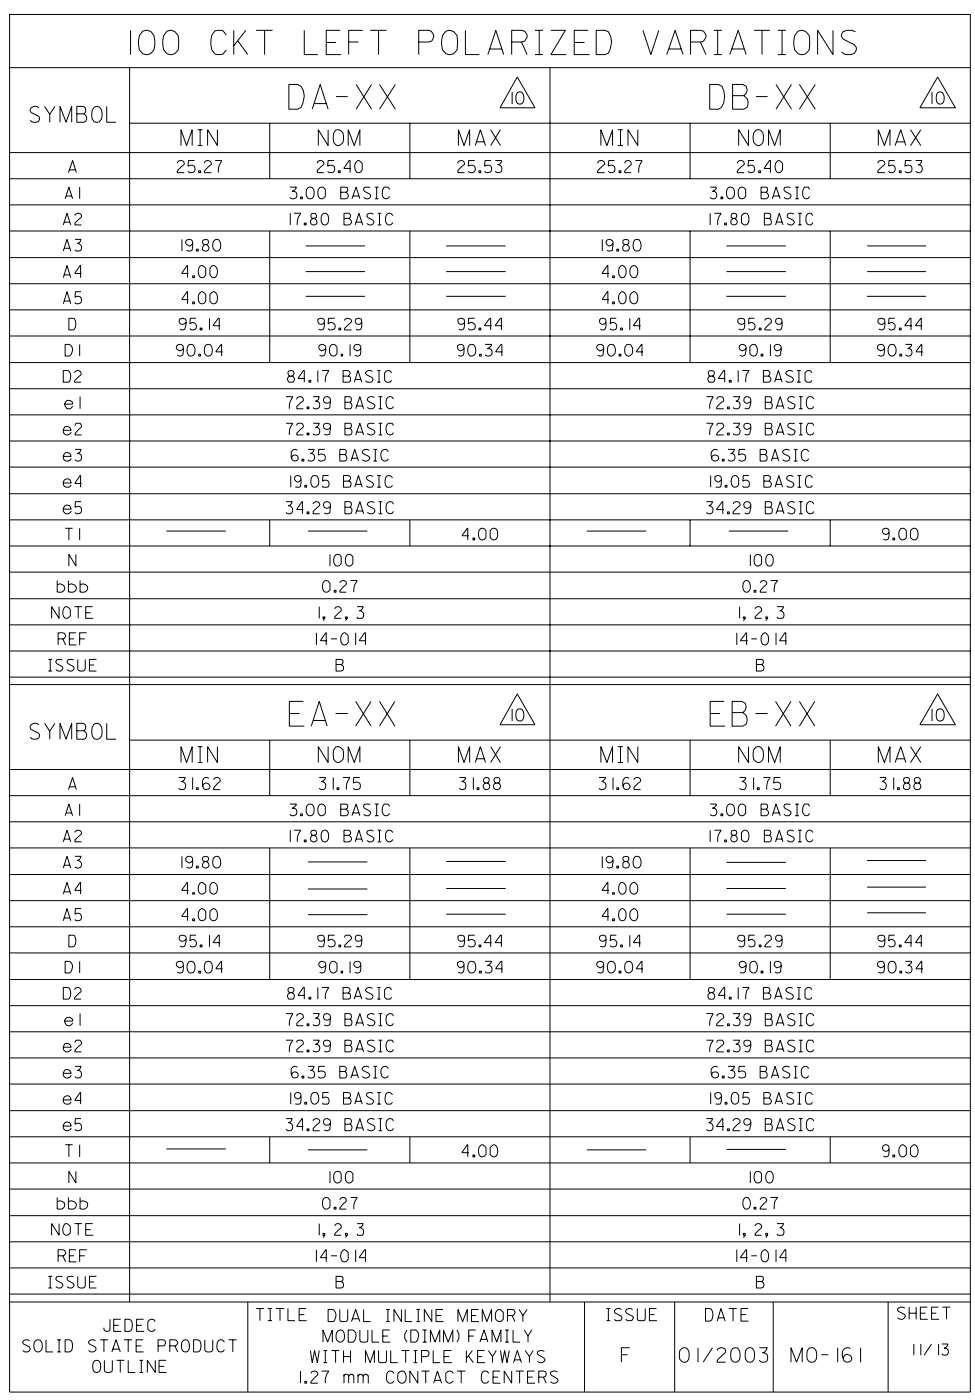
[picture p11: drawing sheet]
<svg xmlns="http://www.w3.org/2000/svg" width="177mm" height="254mm" viewBox="0 0 177 254" stroke-linecap="round" stroke-linejoin="round" font-family="sans-serif">
<g fill="none" stroke="#000" stroke-width=".18">
<path d="M1.7 2.6h174.2v250h-174.2zM1.7 12.3h174.2M7.1 19.6a.94 .94 0 0 0-1-.3 .94 .94 0 0 0-.6 .8l.1 .3 1.4 .7 .2 .2v.4a1.01 1.01 0 0 1-1.7 .1M8.1 19.3l.9 1.4 .9-1.4M17.1 19.5l.6-.2a1.42 1.42 0 0 1 .8 1.8l-.1 .5-.4 .5-.6 .1a1.28 1.28 0 0 1-.8-1.6l.1-.6zM19.3 19.3v2.9h1.7M23.5 12.3v223.9M23.7 5.5v4.4M25.9 5.7l.9-.2 .6 .3 .5 .6 .2 1-.2 1.7-.6 .6-.5 .2-.9-.2-.6-.6-.2-1.7 .2-1zM30.3 5.7l.8-.2 .6 .3 .6 .6v2.7l-.6 .6-.6 .2-.8-.2-.6-.6-.2-1.7 .2-1zM41 6.3l-.6-.7-.5-.1-.9 .1-.6 .7a4.8 4.8 0 0 0 0 2.8l.6 .7 .5 .1 .9-.1 .6-.7M42.4 5.5v4.4"/>
<path d="M43.1 7.5l1.8 2.4M44.6 5.5l-2.2 2.8M46.4 5.5h3M48 5.5v4.4M52.4 15.3h1.6l.6 .4a3.3 3.3 0 0 1 0 3.8l-.6 .3h-1.6zM55.2 5.5v4.4h2.4M56.6 19.8l1.4-4.5 1.5 4.5M56.9 18.8h2.2M59.1 7.7h1.8M60.9 17.5h2.1M61.7 5.5h-2.6v4.4h2.7M63.2 7.6h1.8"/>
<path d="M64.6 15.3l2.8 4.5M65.7 5.5h-2.5v4.4M67.1 5.5h3M67.4 15.3l-2.8 4.5M68.6 5.5v4.4M68.8 15.3l2.9 4.5M71.7 15.3l-2.9 4.5M75.9 7.6h1.8l.6-.1 .3-.7v-.5l-.4-.6-.5-.2h-1.8v4.4M80.8 5.7l.9-.2 .6 .3 .5 .6v2.7l-.5 .6-.6 .2-.9-.2-.6-.6-.1-1.7 .1-1zM84.4 5.5v4.4h2.5M88.4 9.9l1.5-4.4 1.4 4.4M88.8 8.9h2.2"/>
<path d="M92.8 7.6h1.7l.6-.1 .4-.7v-.5l-.4-.6-.6-.2h-1.7v4.4M92.8 16.7v2.2M93.8 14l3.2 5.6h-6.4zM93.9 16.8l.5-.1a1.31 1.31 0 0 1 .5 1.8 .71 .71 0 0 1-1 .3 1.62 1.62 0 0 1 0-2zM94.5 7.6l1 2.3M97 5.5h1.4M97 9.9h1.4M97.7 5.5v4.4M99.7 12.3v223.9M99.9 5.5h2.6l-2.6 4.4h2.8M104.1 7.7h1.9M106.6 5.5h-2.5v4.4h2.8"/>
<path d="M108.1 5.5h1.6l.6 .3a3.5 3.5 0 0 1 0 3.9l-.6 .2h-1.6zM116.5 5.5l1.5 4.4 1.4-4.4M120.9 9.9l1.5-4.4 1.4 4.4M121.3 8.9h2.2M125.2 7.6h1.8l.6-.1 .4-.7v-.5l-.4-.6-.6-.2h-1.8v4.4M127 7.6l1 2.3M128.7 15.3h1.6l.6 .4a3.6 3.6 0 0 1-.1 3.8l-.5 .3h-1.6zM129.4 5.5h1.5M129.4 9.9h1.5M130.1 5.5v4.4M132.3 9.9l1.5-4.4 1.5 4.4M132.6 8.9h2.2"/>
<path d="M132.8 17.4h2a1.54 1.54 0 0 1 .6 2.1l-.6 .3h-2v-4.5h1.9l.6 .4a1.23 1.23 0 0 1-.5 1.7M136.7 5.5h2.9M137 17.5h2.1M138.1 5.5v4.4M140.7 15.3l2.8 4.5M141 5.5h1.5M141 9.9h1.5M141.8 5.5v4.4M143.5 15.3l-2.8 4.5M144.7 5.7l.8-.2 .6 .3 .6 .6v2.7l-.6 .6-.6 .2-.8-.2-.6-.6-.2-1.7 .2-1zM144.9 15.3l2.9 4.5M147.8 15.3l-2.9 4.5"/>
<path d="M151 5.5v4.4l-2.8-4.4v4.4M155.1 5.8l-.7-.3h-.9l-.7 .3-.3 .8 .4 .5 2 1 .3 .5v.5a1.61 1.61 0 0 1-2.7 .3M169 16.7v2.2M170 14l3.2 5.6h-6.4zM170.1 16.8l.4-.1a1.1 1.1 0 0 1 .7 1.3l-.1 .5a.73 .73 0 0 1-1 .3 1.62 1.62 0 0 1 0-2zM1.7 27.7h174.2M1.7 32.4h174.2M1.7 37.2h174.2M9 20.7v1.5M10.9 22.2v-2.9l1.1 2.9 1-2.9v2.9M11.8 36.1l.7-2.1 .7 2.1M12 35.6h1"/>
<path d="M12.4 31.3l.8-2.2 .6 2.2M12.6 30.8h1.1M13.6 39.1a.58 .58 0 0 1 .7-.4 .58 .58 0 0 1 .4 .8l-1.1 1v.3h1.2M13.9 20.7h1.3a.82 .82 0 0 1 .5 .7 .82 .82 0 0 1-.5 .8h-1.3v-2.9h1.2a.79 .79 0 0 1 .1 1.4M14.4 34v2.1M23.5 22.4h152.4M32.1 29.6a.61 .61 0 0 1 .8-.5 .61 .61 0 0 1 .4 .8l-1.1 1-.1 .4h1.3M32.8 26.4v-2.9l1 2.9 1-2.9v2.9M35.3 29.1h-1.1l-.1 1a.81 .81 0 0 1 1.2 .4v.6a.82 .82 0 0 1-1.2 0M35.9 26.4h.8M35.9 23.5h.8M36 31h.4v.3h-.4z"/>
<path d="M36.3 23.5v2.9M37 29.6a.61 .61 0 0 1 .8-.5 .61 .61 0 0 1 .4 .8l-1.1 1-.1 .4h1.3M39 29.1l1.2 .1a2.91 2.91 0 0 0-.6 2.1M39.4 23.5v2.9l-1.8-2.9v2.9M48.9 22.4v10M52.5 34h1.2l-.1 .2-.6 .5a.71 .71 0 0 1 .8 1 .71 .71 0 0 1-1.3 .1M52.6 38.7v2.1M53.3 38.7l1.2 .1a2.58 2.58 0 0 0-.6 2M54.5 35.7h.3v.4h-.3zM55.8 34a.75 .75 0 0 1 1.1 .8 .93 .93 0 0 1-.8 1.3 1.32 1.32 0 0 1-.3-2.1zM56.8 39.6a.6 .6 0 0 0-.6 .7 .6 .6 0 0 0 .7 .5 .6 .6 0 0 0 .5-.6 1.23 1.23 0 0 0-1-.7v-.6a.61 .61 0 0 1 .9 0l.1 .6-.5 .1M57.5 29.6a.57 .57 0 0 1 .7-.5 .57 .57 0 0 1 .4 .8l-1.1 1v.4h1.2"/>
<path d="M58 34h.6l.4 .4v1.2l-.4 .4-.4 .1a1.32 1.32 0 0 1-.2-2.1zM58.5 38.8l.5-.1a1.22 1.22 0 0 1 0 2.1h-.2a1.32 1.32 0 0 1-.3-2zM59.5 23.5v2.9l-1.8-2.9v2.9M60.6 29.1h-1.1l-.1 1a.81 .81 0 0 1 1.3 .4l-.1 .6a.82 .82 0 0 1-1.2 0M60.8 23.6l.4-.1a1.1 1.1 0 0 1 1.1 1.2 1.28 1.28 0 0 1-.9 1.7h-.2a1.33 1.33 0 0 1-.8-1.7l.1-.6zM61.3 31h.4v.3h-.4zM61.8 34.9h.9a.71 .71 0 0 1 .3 1l-.3 .2h-.9v-2.1h1.1l.1 .5-.1 .2-.2 .2M62.4 39.6h.9l.2 .3a.54 .54 0 0 1 .2 .5 .54 .54 0 0 1-.4 .4h-.9v-2.1h.8l.3 .2a.55 .55 0 0 1-.2 .7M63.1 26.4v-2.9l1.1 2.9 1-2.9v2.9M63.6 30.6h-1.2l.9-1.5h.2v2.2M63.8 36.1l.8-2.1 .6 2.1M64 35.6h1.1"/>
<path d="M64.6 29.3l.5-.2 .6 .5v1.2l-.4 .4-.4 .1a1.25 1.25 0 0 1-.5-1.7zM67.1 34h-1.1l-.1 .4 .2 .3 1.1 .7-.2 .5a.78 .78 0 0 1-1.1-.1M67.7 38.9a.72 .72 0 0 0-1.2 .3l.2 .3 .9 .5 .2 .2-.2 .4a.78 .78 0 0 1-1.1 0M67.9 36.1h.7M67.9 34h.7M68.3 34v2.1M68.5 38.7h.6M68.8 38.7v2.1M70.7 34.4l-.4-.4h-.7a1.31 1.31 0 0 0 .3 2.1l.4-.1 .4-.4M71.2 39.1l-.3-.3-.4-.1a1.22 1.22 0 0 0 0 2.1l.4-.1 .3-.3M74.3 22.4v10M83 29.6a.57 .57 0 0 1 .7-.5 .57 .57 0 0 1 .4 .8l-1.1 1v.4h1.2"/>
<path d="M83.1 26.4v-2.9l1 2.9 1-2.9v2.9M86.1 29.1h-1.1l-.1 1a.81 .81 0 0 1 1.2 .4v.6a.82 .82 0 0 1-1.2 0M86.1 26.4l1-2.9 .9 2.9M86.3 25.7h1.5M86.8 31h.4v.3h-.4zM88.9 23.5l1.8 2.9M89 29.1h-1.1l-.1 1a.81 .81 0 0 1 1.3 .4l-.1 .6a.82 .82 0 0 1-1.2 0M89.8 29.1h1.1a.72 .72 0 0 1-.7 .8 .7 .7 0 0 1 .7 .9 .7 .7 0 0 1-1.1 .3M90.7 23.5l-1.8 2.9M108.3 29.6a.61 .61 0 0 1 .8-.5 .61 .61 0 0 1 .4 .8l-1.1 1-.1 .4h1.3M108.9 26.4v-2.9l1.1 2.9 1-2.9v2.9M111.4 29.1h-1l-.1 1a.78 .78 0 0 1 1.1 .1 .69 .69 0 0 1-.1 1 .69 .69 0 0 1-1-.1"/>
<path d="M112 26.4h.9M112 23.5h.9M112.2 31h.4v.3h-.4zM112.5 23.5v2.9M113.2 29.6a.61 .61 0 0 1 .8-.5 .61 .61 0 0 1 .4 .8l-1.2 1.2v.2h1.2M115.2 29.1l1.2 .1a2.91 2.91 0 0 0-.6 2.1M115.6 23.5v2.9l-1.8-2.9v2.9M125.1 22.4v10M128.7 34h1.1v.2l-.6 .5a.68 .68 0 0 1 .7 .9 .68 .68 0 0 1-1.2 .2M128.7 38.7v2.1M129.5 38.7l1.2 .1a2.58 2.58 0 0 0-.6 2M130.7 35.7h.3v.4h-.3z"/>
<path d="M132 34a.75 .75 0 0 1 1.1 .8 .93 .93 0 0 1-.8 1.3 1.32 1.32 0 0 1-.3-2.1zM133 39.6a.6 .6 0 0 0-.5 .9 .6 .6 0 0 0 1.1 0 .6 .6 0 0 0-.5-.9l-.6-.1 .1-.6a.61 .61 0 0 1 .9 0v.6l-.4 .1M133.6 29.6a.61 .61 0 0 1 .8-.5 .61 .61 0 0 1 .4 .8l-1.1 1-.1 .4h1.3M134.2 34h.6l.4 .4v1.2l-.4 .4-.4 .1a1.32 1.32 0 0 1-.2-2.1zM134.7 38.8l.5-.1a1.22 1.22 0 0 1 0 2.1l-.5-.1-.3-.3v-1.3zM135.7 23.5v2.9l-1.8-2.9v2.9M136.7 29.1h-1l-.1 1a.78 .78 0 0 1 1.1 .1 .69 .69 0 0 1-.1 1 .69 .69 0 0 1-1-.1M137 23.6l.6-.1a1.33 1.33 0 0 1 .8 1.7l-.1 .6-.3 .4-.4 .2a1.1 1.1 0 0 1-1.1-1.2l.1-1.1zM137.5 31h.4v.3h-.4zM138 34.9h.9l.2 .2a.54 .54 0 0 1 .2 .6 .54 .54 0 0 1-.4 .4h-.9v-2.1h1.1a.64 .64 0 0 1-.2 .9M138.6 39.6h.9a.68 .68 0 0 1 0 1.2h-.9v-2.1h.8l.3 .2a.55 .55 0 0 1-.2 .7M139.3 26.4v-2.9l1.1 2.9 1-2.9v2.9"/>
<path d="M139.7 30.6h-1.1l.9-1.5h.2v2.2M140 36.1l.7-2.1 .7 2.1M140.2 35.6h1.1M140.8 29.3l.5-.2 .6 .5v1.2l-.4 .4-.4 .1a1.25 1.25 0 0 1-.5-1.7zM143.3 34h-1.1l-.1 .4 .2 .3 1.1 .7-.2 .5a.78 .78 0 0 1-1.1-.1M143.9 38.9l-.3-.2h-.5l-.3 .2-.1 .2 .1 .4 1 .5 .2 .2-.2 .4a.78 .78 0 0 1-1.1 0M144.1 36.1h.7M144.1 34h.7M144.5 34v2.1M144.7 38.7h.6M145 38.7v2.1M146.8 34.4l-.3-.4h-.7a1.31 1.31 0 0 0 .3 2.1l.4-.1 .3-.4"/>
<path d="M147.4 39.1l-.3-.3-.4-.1a1.22 1.22 0 0 0 0 2.1l.4-.1 .3-.3M150.5 22.4v10M159.1 29.6a.61 .61 0 0 1 .8-.5 .61 .61 0 0 1 .4 .8l-1.1 1-.1 .4h1.3M159.2 26.4v-2.9l1.1 2.9 1-2.9v2.9M162.2 29.1h-1l-.1 1a.78 .78 0 0 1 1.1 .1 .69 .69 0 0 1-.1 1 .69 .69 0 0 1-1-.1M162.3 26.4l1-2.9 .9 2.9M162.5 25.7h1.5M163 31h.4v.3h-.4zM165.1 23.5l1.8 2.9M165.2 29.1h-1.1l-.1 1a.81 .81 0 0 1 1.3 .4l-.1 .6a.82 .82 0 0 1-1.2 0M166 29.1h1.1l-.2 .5-.5 .3a.7 .7 0 0 1 .7 .9 .7 .7 0 0 1-1.1 .3M166.9 23.5l-1.8 2.9"/>
<path d="M1.7 51.5h174.2M1.7 56.2h174.2M1.7 46.7h174.2M1.7 41.9h174.2M11.5 50.4l.6-2.2 .7 2.2M11.5 55.1l.6-2.2 .7 2.2M11.5 40.8l.6-2.1 .7 2.1M11.5 45.6l.6-2.2 .7 2.2M11.6 49.9h1.1M11.6 54.6h1.1M11.6 40.3h1.1M11.6 45h1.1"/>
<path d="M12.5 57.7l1 .1a1.59 1.59 0 0 1-.2 2.1h-.8zM13.6 43.4h1.1a.9 .9 0 0 1-.7 .8 .68 .68 0 0 1 .8 .9 .68 .68 0 0 1-1.2 .2M14.7 52.9h-1l-.1 1a.7 .7 0 0 1 1 0 .7 .7 0 0 1 0 1 .7 .7 0 0 1-1 0M14.8 49.6h-1.2l.9-1.4 .1 2.2M33 43.4v2.2M33.7 58.5a.74 .74 0 0 1-1.1 .1l-.1-.3a.57 .57 0 0 1 .6-.6l.6 .2a2.68 2.68 0 0 1-.3 1.9l-.4 .1-.4-.2M34.2 49.6h-1.2l.9-1.4 .1 2.2M34.2 54.4h-1.2l.9-1.5 .1 2.2M34.9 50h.4v.4h-.4zM34.9 54.8h.4v.3h-.4zM34.9 44.2l-.5 .4-.7-.3a.55 .55 0 0 1 .2-.8 .68 .68 0 0 1 1 .4v.9l-.1 .7h-1M35.5 57.7h-1l-.1 1.1 .4-.3a.68 .68 0 0 1 .8 .9 .68 .68 0 0 1-1.2 .2"/>
<path d="M35.6 45.2h.3v.4h-.3zM36.3 59.5h.3v.4h-.3zM36.3 48.3l.4-.1 .6 .5v1.2l-.3 .4-.5 .1a1.25 1.25 0 0 1-.5-1.7zM36.3 53.1l.4-.2 .6 .5v1.3l-.3 .3-.5 .1a1.32 1.32 0 0 1-.2-2zM37.1 44.4l-.3 .3a.59 .59 0 0 0 .4 .9 .59 .59 0 0 0 .7-.6 .94 .94 0 0 0-1-.7l-.2-.4a.61 .61 0 0 1 1-.3v.6l-.3 .2M38 57.7v2.2M38.4 48.3l.3-.1a1.23 1.23 0 0 1 .7 1 1.23 1.23 0 0 1-.6 1.2l-.4-.1-.3-.4v-1.2zM38.4 53.1l.3-.2a1.23 1.23 0 0 1 .7 1.1 1.23 1.23 0 0 1-.6 1.1l-.4-.1-.3-.3v-1.3zM39 43.5l.3-.1a1.05 1.05 0 0 1 .7 1.3l-.1 .4-.2 .4-.5 .1a1.25 1.25 0 0 1-.2-2.1zM39.9 59.1h-1.2l.9-1.4h.2v2.2M48.9 41.9v23.9M55.2 40.5h.3v.3h-.3z"/>
<path d="M55.4 44.6h10.8M55.4 49.3h10.8M55.4 53.8h10.8M58.8 58.5a.63 .63 0 0 1-.7 .3 .63 .63 0 0 1-.5-.5v-.4a.94 .94 0 0 1 1.1 0 2.24 2.24 0 0 1-.2 1.9l-.4 .1-.3-.2M60.7 57.7h-1.1l-.1 1.1 .4-.3a.72 .72 0 0 1 .8 .4 .72 .72 0 0 1-.2 .9l-.7 .1-.3-.3M61.4 59.5h.4v.4h-.4zM62.4 58.2a.66 .66 0 0 1 .7-.5 .66 .66 0 0 1 .6 .6l-1.3 1.4v.2h1.3M64.4 40.8l.7-2.1 .6 2.1M64.6 40.3h1M65.6 58.5a.63 .63 0 0 1-.9 .3 .63 .63 0 0 1-.2-.9l.4-.2a.57 .57 0 0 1 .7 .6 1.55 1.55 0 0 1-.3 1.5l-.4 .1-.3-.2M68.5 40.8h.6M74.3 41.9v23.9"/>
<path d="M80.9 44.6h10.8M80.9 49.3h10.8M80.9 53.8h10.8M84.2 58.5a.63 .63 0 0 1-.7 .3 .63 .63 0 0 1-.5-.5v-.4a.94 .94 0 0 1 1.1 0 2.24 2.24 0 0 1-.2 1.9l-.4 .1-.3-.2M86.1 57.7h-1.1l-.1 1.1 .4-.3a.72 .72 0 0 1 .8 .4 .72 .72 0 0 1-.2 .9l-.7 .1-.3-.3M86.8 59.5h.4v.4h-.4zM89.1 59.1h-1.3l1-1.4h.1v2.2M91 59.1h-1.2l.9-1.4h.2v2.2M109.2 43.4v2.2M109.9 58.5a.63 .63 0 0 1-.9 .3 .63 .63 0 0 1-.2-.9l.4-.2a.57 .57 0 0 1 .7 .6 1.55 1.55 0 0 1-.3 1.5l-.4 .1-.4-.2M110.4 49.6h-1.2l.9-1.4 .1 2.2M110.4 54.4h-1.2l.9-1.5 .1 2.2"/>
<path d="M111 50h.4v.4h-.4zM111 54.8h.4v.3h-.4zM111.1 44.2l-.6 .4a.63 .63 0 0 1-.6-.6 .63 .63 0 0 1 .6-.6 .63 .63 0 0 1 .6 .5l-.1 1.6h-1M111.7 57.7h-1l-.1 1.1a.69 .69 0 0 1 1 0 .69 .69 0 0 1-.1 1 .67 .67 0 0 1-.9-.2M111.8 45.2h.3v.4h-.3zM112.5 59.5h.3v.4h-.3zM112.5 48.3l.2-.1a1.23 1.23 0 0 1 .8 1 1.23 1.23 0 0 1-.6 1.2h-.2a1.25 1.25 0 0 1-.5-1.7zM112.5 53.1l.2-.2a1.23 1.23 0 0 1 .8 1.1 1.23 1.23 0 0 1-.6 1.1h-.2a1.32 1.32 0 0 1-.2-2zM113.3 44.4l-.4 .3v.6a.63 .63 0 0 0 1.1-.1 .63 .63 0 0 0-.7-.8l-.3-.2v-.6a.72 .72 0 0 1 .9 0v.6l-.3 .2M114.2 57.7v2.2M114.6 48.3l.3-.1a1.23 1.23 0 0 1 .7 1 1.23 1.23 0 0 1-.6 1.2h-.1a1.29 1.29 0 0 1-.3-2.1zM114.6 53.1l.3-.2a1.23 1.23 0 0 1 .7 1.1 1.23 1.23 0 0 1-.6 1.1h-.1a1.2 1.2 0 0 1-.3-2z"/>
<path d="M115.1 43.5l.4-.1a1.05 1.05 0 0 1 .7 1.3l-.1 .4a.73 .73 0 0 1-1 .4 1.52 1.52 0 0 1 0-2zM116.1 59.1h-1.2l.9-1.4h.2v2.2M125.1 41.9v23.9M131.4 40.5h.3v.3h-.3zM131.7 44.6h10.8M131.7 49.3h10.8M131.7 53.8h10.8M135 58.5a.62 .62 0 0 1-.9 .3 .62 .62 0 0 1-.1-1l.3-.1a.57 .57 0 0 1 .7 .6 1.55 1.55 0 0 1-.3 1.5l-.4 .1-.4-.2M136.8 57.7h-1l-.1 1.1 .4-.3a.68 .68 0 0 1 .7 .9 .68 .68 0 0 1-1.1 .2M137.6 59.5h.4v.4h-.4zM138.6 58.2a.62 .62 0 0 1 .8-.4 .62 .62 0 0 1 .4 .7l-1.2 1.2v.2h1.2M140.6 40.8l.7-2.1 .6 2.1"/>
<path d="M140.8 40.3h1M141.8 58.5a.63 .63 0 0 1-.9 .3 .63 .63 0 0 1-.2-.9l.4-.2a.57 .57 0 0 1 .7 .6 1.55 1.55 0 0 1-.3 1.5l-.4 .1-.3-.2M144.7 40.8h.6M150.5 41.9v23.9M157.2 44.6h10.7M157.2 49.3h10.7M157.2 53.8h10.7M160.4 58.5a.62 .62 0 0 1-.9 .3 .62 .62 0 0 1-.1-1l.3-.1a.57 .57 0 0 1 .7 .6 1.55 1.55 0 0 1-.3 1.5l-.4 .1-.4-.2M162.2 57.7h-1l-.1 1.1 .4-.3a.68 .68 0 0 1 .7 .9 .68 .68 0 0 1-1.1 .2M163 59.5h.4v.4h-.4zM165.3 59.1h-1.3l1-1.4h.1v2.2M167.2 59.1h-1.2l.9-1.4 .1 2.2"/>
<path d="M1.7 70.5h174.2M1.7 75.3h174.2M1.7 65.8h174.2M1.7 61h174.2M11.5 67.2h.8a1.42 1.42 0 0 1 .3 2.1h-1.1zM11.5 78.1h1.4l-.2-.5-.4-.2-.6 .1-.2 .5a.76 .76 0 0 0 .9 .9l.5-.5M11.7 73.3h1.5a.73 .73 0 0 0-1.1-.6 .73 .73 0 0 0-.1 1.2 .67 .67 0 0 0 .7 .3 .67 .67 0 0 0 .5-.5M11.8 62.5h.8a1.24 1.24 0 0 1 0 2.1h-.8zM13.5 67.6a.62 .62 0 0 1 .8-.4 .62 .62 0 0 1 .4 .8l-1.2 1.2v.1h1.2M13.6 77.2l.2-.4h.7a.55 .55 0 0 1 .2 .8 1.7 1.7 0 0 0-1.1 1.3h1.2M14.4 62.5v2.1M14.5 72v2.2"/>
<path d="M33.2 63.2l-.6 .5-.6-.4a.55 .55 0 0 1 .2-.7 .68 .68 0 0 1 1 .4l-.1 1.3a.7 .7 0 0 1-1 .1M34.2 62.6l.5-.1a1.05 1.05 0 0 1 .6 1.3v.4a.73 .73 0 0 1-1.1 .3 1.52 1.52 0 0 1 0-1.9zM36 64.3h.4v.3h-.4zM37.4 62.6l.4-.1a1.05 1.05 0 0 1 .7 1.3l-.1 .4a.73 .73 0 0 1-1 .3 1.52 1.52 0 0 1 0-1.9zM40.3 63.8h-1.1l.9-1.3 .1 2.1M51.9 76.8l1.1 .1a2.58 2.58 0 0 0-.5 2M51.9 72l1.1 .1a2.91 2.91 0 0 0-.5 2.1M52.6 68.2a.61 .61 0 0 0-.5 .5 .61 .61 0 0 0 .3 .6h.7a.62 .62 0 0 0 .2-.7 .62 .62 0 0 0-.7-.4l-.3-.2v-.6a.72 .72 0 0 1 .9 0v.6l-.3 .2M53.8 77.2v-.2l.3-.2h.6a.55 .55 0 0 1 .2 .8l-1.1 1v.3h1.2M53.8 72.5a.59 .59 0 0 1 .8-.5 .59 .59 0 0 1 .3 .8l-1.1 .9v.5h1.2M55.2 68.7h-1.1l.9-1.5h.2v2.1M55.7 78.6h.3v.3h-.3z"/>
<path d="M55.7 73.8h.3v.4h-.3zM56 69h.3v.3h-.3zM56.8 76.8h1.1a.9 .9 0 0 1-.7 .8 .68 .68 0 0 1 .7 .9 .68 .68 0 0 1-1.1 .2M56.8 72h1.1l-.2 .5-.5 .3a.67 .67 0 0 1 .7 .9 .67 .67 0 0 1-1.1 .2M57.6 67.2v2.1M58.4 67.2l1.2 .1a2.58 2.58 0 0 0-.6 2M59.1 63.2a.8 .8 0 0 1-1.1 .3 .62 .62 0 0 1 .2-1 .62 .62 0 0 1 .9 .5l-.2 1.3a.62 .62 0 0 1-.9 .1M59.9 77.6a.66 .66 0 0 1-.9 .3 .66 .66 0 0 1-.3-.9 .94 .94 0 0 1 1.1 0l.1 .9-.2 .8-.4 .2-.5-.2M59.9 72.8a.65 .65 0 0 1-1 .3 .65 .65 0 0 1 0-1 .68 .68 0 0 1 1 .5l-.2 1.4-.4 .2-.5-.2M60.1 62.6h.6l.4 .4v1.2l-.4 .3-.4 .1a1.32 1.32 0 0 1-.2-2zM61.8 64.3h.3v.3h-.3zM62.2 68.2h.9a.67 .67 0 0 1 .4 1.1h-1.3v-2.1h.8l.4 .2 .1 .3-.4 .5"/>
<path d="M62.5 77.7h1a.68 .68 0 0 1 0 1.2h-1v-2.1l1.1 .1a.64 .64 0 0 1-.1 .8M62.5 73h1a.68 .68 0 0 1 0 1.2h-1v-2.2h.9a.59 .59 0 0 1 .1 1M63.5 62.5v2.1M64.2 69.3l.7-2.1 .7 2.1M64.4 68.8h1M64.5 78.9l.7-2.1 .7 2.1M64.5 74.2l.7-2.2 .7 2.2M64.6 78.4h1.1M64.6 73.7h1.1M65.4 63.2l-.7 .5-.5-.4a.55 .55 0 0 1 .2-.7 .68 .68 0 0 1 1 .4l-.1 1.3a.7 .7 0 0 1-1 .1M67.5 67.4a.78 .78 0 0 0-1.2 .3l.1 .3 1 .5 .2 .2-.2 .6h-.2h-.6l-.3-.2M67.9 76.9a.91 .91 0 0 0-1.3 .3l.2 .4 1 .5 .1 .4a.82 .82 0 0 1-1.3 .2"/>
<path d="M67.9 72.1a.76 .76 0 0 0-1.3 .5l.2 .2 1 .5 .1 .2v.2a.82 .82 0 0 1-1.3 .2M68.4 69.3h.6M68.4 67.2h.6M68.6 78.9h.7M68.6 76.8h.7M68.6 74.2h.7M68.6 72h.7M68.7 67.2v2.1M69 72v2.2M69 76.8v2.1M71 67.6l-.3-.3-.2-.1-.4 .1-.4 .3v1.4l.4 .3h.6l.3-.3M71.3 77.2l-.2-.4h-.7a1.27 1.27 0 0 0 .3 2.1l.4-.1 .2-.3"/>
<path d="M71.3 72.4l-.2-.3-.4-.1a1 1 0 0 0-.6 1.5v.2l.6 .5 .4-.1 .2-.4M84.1 63.2a.66 .66 0 0 1-1.1 .1l-.1-.2a.6 .6 0 0 1 .6-.6 .6 .6 0 0 1 .6 .5l-.1 1.3a.62 .62 0 0 1-.9 .1M85.1 62.6l.5-.1a1.05 1.05 0 0 1 .6 1.3l-.1 .4a.73 .73 0 0 1-1 .3 1.52 1.52 0 0 1 0-1.9zM86.9 64.3h.3v.3h-.3zM87.9 62.5h1.2l-.1 .2-.7 .5a.71 .71 0 0 1 .9 1 .71 .71 0 0 1-1.3 .1M91.1 63.8h-1.2l.9-1.3h.2v2.1M109.4 63.2l-.6 .5-.6-.4a.55 .55 0 0 1 .2-.7 .68 .68 0 0 1 1 .4l-.1 1.3a.7 .7 0 0 1-1 .1M110.4 62.6l.5-.1a1.05 1.05 0 0 1 .6 1.3v.4l-.4 .3-.4 .1a1.32 1.32 0 0 1-.3-2zM112.2 64.3h.4v.3h-.4zM113.6 62.6l.4-.1a1.05 1.05 0 0 1 .7 1.3l-.1 .4-.3 .3-.5 .1a1.32 1.32 0 0 1-.2-2zM116.5 63.8h-1.1l.9-1.3 .1 2.1M128.1 76.8l1.1 .1a2.58 2.58 0 0 0-.5 2"/>
<path d="M128.1 72l1.1 .1a2.91 2.91 0 0 0-.5 2.1M128.8 68.2a.61 .61 0 0 0-.5 .5 .61 .61 0 0 0 .3 .6h.7a.62 .62 0 0 0 .2-.7 .62 .62 0 0 0-.7-.4l-.3-.2v-.6a.62 .62 0 0 1 1 .2l-.2 .6h-.2M129.9 77.2l.3-.4h.7a.55 .55 0 0 1 .2 .8l-1.1 1-.1 .3h1.3M129.9 72.5a.62 .62 0 0 1 .8-.5 .62 .62 0 0 1 .4 .8l-1.1 .9-.1 .5h1.3M131.4 68.7h-1.1l.9-1.5h.2v2.1M131.9 78.6h.3v.3h-.3zM131.9 73.8h.3v.4h-.3zM132.2 69h.3v.3h-.3zM132.9 76.8h1.2a.9 .9 0 0 1-.7 .8 .7 .7 0 0 1 .7 1 .7 .7 0 0 1-1.2 .1M132.9 72h1.2l-.2 .5-.5 .3a.7 .7 0 0 1 .7 1 .7 .7 0 0 1-1.2 .1M133.8 67.2v2.1M134.6 67.2h1.2a2.57 2.57 0 0 0-.6 2.1"/>
<path d="M135.3 63.2a.8 .8 0 0 1-1.1 .3 .62 .62 0 0 1 .2-1 .62 .62 0 0 1 .9 .5l-.2 1.3a.62 .62 0 0 1-.9 .1M136.1 77.6a.74 .74 0 0 1-1.2 0l-.1-.3a.57 .57 0 0 1 .7-.5l.5 .2a2.68 2.68 0 0 1-.2 1.8l-.5 .1-.3-.2M136.1 72.8a.74 .74 0 0 1-1.2 .1 .64 .64 0 0 1 .4-.9 .64 .64 0 0 1 .8 .6l-.2 1.2a.56 .56 0 0 1-.9 .2M136.3 62.6l.4-.1a1.22 1.22 0 0 1 0 2.1l-.4-.1-.4-.3v-1.3zM138 64.3h.3v.3h-.3zM138.4 68.2h.9l.3 .2 .1 .3-.1 .6h-1.2v-2.1h.8l.3 .2a.66 .66 0 0 1-.2 .8M138.7 77.7h1a.68 .68 0 0 1 0 1.2h-1v-2.1l1.1 .1a.64 .64 0 0 1-.1 .8M138.7 73h1a.68 .68 0 0 1 0 1.2h-1v-2.2h.9a.59 .59 0 0 1 .1 1M139.7 62.5v2.1M140.4 69.3l.7-2.1 .7 2.1M140.6 68.8h1M140.7 78.9l.7-2.1 .7 2.1"/>
<path d="M140.7 74.2l.7-2.2 .7 2.2M140.8 78.4h1.1M140.8 73.7h1.1M141.6 63.2a.8 .8 0 0 1-1 .3 .62 .62 0 0 1 .1-1 .62 .62 0 0 1 .9 .5l-.1 1.3-.5 .3-.5-.2M143.7 67.4a.78 .78 0 0 0-1.2 .3l.1 .3 1 .5 .2 .2-.2 .6h-.9l-.2-.2M144.1 76.9a.91 .91 0 0 0-1.3 .3l.2 .4 1 .5 .1 .2-.1 .4a.86 .86 0 0 1-1.2 0M144.1 72.1a.76 .76 0 0 0-1.3 .5l.2 .2 1.1 .7-.1 .5a.86 .86 0 0 1-1.2-.1M144.5 69.3h.7M144.5 67.2h.7M144.8 78.9h.7M144.8 76.8h.7M144.8 74.2h.7"/>
<path d="M144.8 72h.7M144.8 67.2v2.1M145.2 72v2.2M145.2 76.8v2.1M147.2 67.6l-.3-.3-.2-.1-.4 .1-.4 .3v1.4l.4 .3h.6l.3-.3M147.5 77.2l-.2-.4h-.8a1.31 1.31 0 0 0 .3 2.1l.5-.1 .2-.3M147.5 72.4a.71 .71 0 0 0-1-.3 1.31 1.31 0 0 0 .3 2.1l.5-.1 .2-.4M160.3 63.2l-.7 .5-.5-.4a.55 .55 0 0 1 .2-.7 .68 .68 0 0 1 1 .4l-.1 1.3a.7 .7 0 0 1-1 .1M161.3 62.6l.5-.1a1.05 1.05 0 0 1 .6 1.3l-.1 .4-.3 .3-.4 .1a1.32 1.32 0 0 1-.3-2zM163.1 64.3h.3v.3h-.3zM164.1 62.5h1.1v.2l-.7 .5a.68 .68 0 0 1 .8 1 .68 .68 0 0 1-1.2 .1M167.3 63.8h-1.2l.9-1.3 .1 2.1"/>
<path d="M1.7 84.8h174.2M1.7 89.6h174.2M1.7 94.3h174.2M1.7 99.1h174.2M1.7 80h174.2M11.5 82.8h1.4l-.2-.5a.74 .74 0 0 0-1.2 .5 .74 .74 0 0 0 1 .8l.2-.1 .2-.4M11.5 87.6h1.4a.75 .75 0 0 0-.9-.7 .75 .75 0 0 0-.5 1l.1 .3 .4 .2h.5l.4-.4M11.5 92.4h1.4a.74 .74 0 0 0-.6-.7 .74 .74 0 0 0-.8 .5v.5a.75 .75 0 0 0 .7 .5 .75 .75 0 0 0 .7-.5M11.8 95.8h1.4M12.5 95.8v2.2M13.6 81.5h1.1a.9 .9 0 0 1-.7 .8 .68 .68 0 0 1 .8 .9 .68 .68 0 0 1-1.2 .2M14.4 95.8v2.2"/>
<path d="M14.7 91h-1l-.1 1a.78 .78 0 0 1 1.1 .1 .69 .69 0 0 1-.1 1 .69 .69 0 0 1-1-.1M14.8 87.7h-1.2l.9-1.4 .1 2.1M30.2 96.4h10.7M48.9 94.3v4.8M51.9 91h1.1a.9 .9 0 0 1-.7 .8 .7 .7 0 0 1 .7 .9 .7 .7 0 0 1-1.1 .3M52.7 86.3v2.1M53.9 81.7l-.5-.2-.6 .5v1l.2 .4 .4 .3 .4-.1a.58 .58 0 0 0 .1-.9 .58 .58 0 0 0-.9 .1l-.1 .3M54.6 87l-.3 .3a.59 .59 0 0 1-.9-.3 .59 .59 0 0 1 .4-.8 .59 .59 0 0 1 .8 .6 1.62 1.62 0 0 1-.3 1.6l-.7-.1M54.7 83.3h.4v.4h-.4zM55 92.5h-1.2l.9-1.5 .1 2.2M55.2 88.1h.4v.3h-.4zM55.7 92.9h.3v.3h-.3z"/>
<path d="M55.8 81.5h1.1a.9 .9 0 0 1-.6 .8 .68 .68 0 0 1 .7 .9 .68 .68 0 0 1-1.2 .2M55.8 96.4h10.8M56.7 86.4l.4-.1a1.05 1.05 0 0 1 .7 1.2l-.1 .5-.3 .3-.5 .1a1.32 1.32 0 0 1-.2-2zM56.8 91.4a.58 .58 0 0 1 .7-.4 .58 .58 0 0 1 .4 .8l-1.1 1v.4h1.2M58.9 81.5h-1.1l-.1 1a.81 .81 0 0 1 1.3 .4l-.1 .5a.82 .82 0 0 1-1.2 0M59.6 86.3h-1.1v1a.72 .72 0 0 1 1 0 .72 .72 0 0 1-.1 1.1h-.9v-.3M59.9 91.8a.73 .73 0 0 1-1 .3 .64 .64 0 0 1 0-1 .64 .64 0 0 1 1 .4l-.2 1.5-.4 .2-.5-.2M61.6 82.5h.9a.68 .68 0 0 1 0 1.2h-.9v-2.2h.8l.3 .2a.55 .55 0 0 1-.2 .8M62.3 87.3h.9a.67 .67 0 0 1 .3 1l-1.2 .1v-2.1h.8l.4 .1v.4l-.3 .5M62.5 92h1a.67 .67 0 0 1 0 1.2h-1v-2.2h.9l.2 .2a.66 .66 0 0 1-.1 .8M63.6 83.7l.7-2.2 .7 2.2M63.8 83.1h1"/>
<path d="M64.3 88.4l.7-2.1 .7 2.1M64.5 93.2l.7-2.2 .7 2.2M64.5 87.9h1M64.6 92.7h1.1M66.9 81.7a.78 .78 0 0 0-1.2 .3l.1 .3 1 .5 .2 .4a.82 .82 0 0 1-1.3 .2M67.6 86.4a.72 .72 0 0 0-1.2 .4l.2 .2 .9 .5 .2 .3-.2 .5-.2 .1h-.6l-.3-.3M67.7 83.7h.7M67.7 81.5h.7M67.9 91.2a.78 .78 0 0 0-1.3 .3l.2 .3 1 .5 .1 .5a.82 .82 0 0 1-1.3 .2M68 81.5v2.2M68.4 88.4h.6M68.4 86.3h.6"/>
<path d="M68.6 93.2h.7M68.6 91h.7M68.7 86.3v2.1M69 91v2.2M70.4 82l-.3-.4-.4-.1a1.13 1.13 0 0 0-.7 1.1 1.13 1.13 0 0 0 .8 1.1l.3-.1 .3-.4M71.2 86.7l-.4-.3-.4-.1a1.09 1.09 0 0 0-.6 1.4l.3 .7h.7l.4-.3M71.3 91.4l-.2-.3-.4-.1a1 1 0 0 0-.6 1.5v.3l.6 .4 .4-.1 .2-.3M74.3 94.3v4.8M85 97.2h-1.2l.9-1.4 .1 2.2M85.7 97.6h.4v.4h-.4zM87.1 95.9l.4-.1 .6 .5v1.2l-.3 .4-.5 .1a1.32 1.32 0 0 1-.2-2.1zM88.9 96.3l.3-.4 .4-.1a1.22 1.22 0 0 1 0 2.2l-.4-.1-.3-.4z"/>
<path d="M106.4 96.4h10.7M125.1 94.3v4.8M128.1 91h1.1a.9 .9 0 0 1-.7 .8 .7 .7 0 0 1 .7 .9 .7 .7 0 0 1-1.1 .3M128.8 86.3v2.1M130.1 81.7l-.3-.2a1.1 1.1 0 0 0-.9 1 1.1 1.1 0 0 0 .7 1.2l.4-.1a.56 .56 0 0 0 .2-.7 .56 .56 0 0 0-.6-.4l-.4 .1-.2 .5M130.8 87l-.3 .3a.59 .59 0 0 1-.8-.2 .59 .59 0 0 1 .2-.8 .59 .59 0 0 1 .8 .2 2.41 2.41 0 0 1-.2 1.9l-.7-.1M130.9 83.3h.4v.4h-.4zM131.2 92.5h-1.3l1-1.5 .1 2.2M131.4 88.1h.4v.3h-.4zM131.9 92.9h.3v.3h-.3zM132 81.5h1.1a.9 .9 0 0 1-.6 .8 .7 .7 0 0 1 .7 1 .7 .7 0 0 1-1.2 .1M132.1 96.4h10.8"/>
<path d="M132.9 86.4h.7l.3 .4v1.2l-.3 .3-.5 .1a1.32 1.32 0 0 1-.2-2zM132.9 91.4a.62 .62 0 0 1 .7-.4 .62 .62 0 0 1 .5 .8l-1.1 1-.1 .4h1.3M135.1 81.5h-1.1l-.1 1a.81 .81 0 0 1 1.3 .4l-.1 .5a.82 .82 0 0 1-1.2 0M135.8 86.3h-1.1v1a.72 .72 0 0 1 1 0 .72 .72 0 0 1-.1 1.1h-.9v-.3M136.1 91.8l-.3 .3a.63 .63 0 0 1-.9-.2 .63 .63 0 0 1 .3-.9 .63 .63 0 0 1 .8 .3 2.97 2.97 0 0 1-.2 1.8l-.5 .1-.3-.2M137.8 82.5h.9a.68 .68 0 0 1 0 1.2h-.9v-2.2h.8l.3 .2a.55 .55 0 0 1-.2 .8M138.5 87.3h.9l.3 .2 .1 .2-.1 .6-1.2 .1v-2.1h.8l.3 .1a.66 .66 0 0 1-.2 .9M138.7 92h1a.67 .67 0 0 1 0 1.2h-1v-2.2h.9l.2 .2a.66 .66 0 0 1-.1 .8M139.8 83.7l.7-2.2 .7 2.2M140 83.1h1M140.5 88.4l.7-2.1 .7 2.1M140.7 93.2l.7-2.2 .7 2.2"/>
<path d="M140.7 87.9h1M140.8 92.7h1.1M143.1 81.7a.78 .78 0 0 0-1.2 .3l.1 .3 1 .5 .2 .3-.1 .1a.73 .73 0 0 1-1.2 .2M143.8 86.4l-.3-.1h-.5l-.3 .1-.1 .3 .1 .3 1 .5 .2 .3-.2 .5-.8 .1-.3-.3M143.9 83.7h.7M143.9 81.5h.7M144.1 91.2a.78 .78 0 0 0-1.3 .3l.2 .3 1 .5 .1 .2-.1 .5a.86 .86 0 0 1-1.2 0M144.2 81.5v2.2M144.6 88.4h.6M144.6 86.3h.6M144.8 93.2h.7M144.8 91h.7"/>
<path d="M144.9 86.3v2.1M145.2 91v2.2M146.6 82l-.3-.4-.4-.1a1.13 1.13 0 0 0-.7 1.1 1.13 1.13 0 0 0 .8 1.1l.3-.1 .3-.4M147.3 86.7l-.3-.3-.4-.1a1.09 1.09 0 0 0-.6 1.4l.3 .7h.7l.3-.3M147.5 91.4a.71 .71 0 0 0-1-.3 1.31 1.31 0 0 0 .3 2.1l.5-.1 .2-.3M150.5 94.3v4.8M161.2 96.6a.63 .63 0 0 1-.9 .3 .63 .63 0 0 1-.2-.9l.4-.2a.57 .57 0 0 1 .7 .6 1.55 1.55 0 0 1-.3 1.5l-.4 .1-.4-.2M161.8 97.6h.4v.4h-.4zM163.3 95.9l.4-.1 .6 .5v1.2l-.3 .4-.5 .1a1.32 1.32 0 0 1-.2-2.1zM165.1 96.3l.3-.4 .4-.1a1.22 1.22 0 0 1 0 2.2l-.4-.1-.3-.4zM1.7 108.6h174.2M1.7 113.4h174.2"/>
<path d="M1.7 118.1h174.2M1.7 103.8h174.2M8.8 119.6h.6M9.1 119.6v2.2M10.4 106.1a.91 .91 0 0 1 1.2 .3l.1 .2a.76 .76 0 0 1-.6 .8h-.6l-.1-.1M10.4 105.3v2.1M10.5 115.9l1.1-.1 .3-.3v-.3l-.3-.3-.2-.1h-.9v2.2M10.7 110.1v2.1l-1.3-2.1v2.1M11.3 119.7a.84 .84 0 0 0-1.2 .4l.2 .3 .9 .5 .2 .3-.2 .4a.78 .78 0 0 1-1.1-.1M11.4 115.9l.5 1.1M11.7 110.2l.4-.1 .6 .5v1.2l-.3 .3-.4 .1a1.32 1.32 0 0 1-.3-2zM12.4 106.1a.85 .85 0 0 1 1.1 0 .85 .85 0 0 1 .2 1.1l-.4 .2h-.6l-.3-.1"/>
<path d="M12.4 105.3v2.1M12.6 115.9h.8M13.3 119.7a.84 .84 0 0 0-1.2 .4l.2 .3 1 .5 .1 .3-.1 .4a.78 .78 0 0 1-1.2-.1M13.5 110.1h1.4M13.8 100.6v2.1l-1.3-2.1v2.1M13.8 114.8h-1.2v2.2h1.2M14.1 119.6v1.7l.1 .3 .3 .2h.6l.3-.2 .1-2M14.2 110.1v2.1M14.4 115.9h1M14.5 106.1l.5-.2 .5 .2 .4 .3a.81 .81 0 0 1-.6 1h-.6l-.2-.1M14.5 105.3v2.1M15.5 111.2h1"/>
<path d="M15.7 114.8h-1.3v2.2M16.8 110.1h-1.3v2.1h1.4M17.5 119.6h-1.3v2.2h1.3M57.4 114.8v2.2M57.9 110.1v2.1M58.8 105.4h.7l.3 .4v1.2l-.3 .4h-.4a1.32 1.32 0 0 1-.3-2zM58.9 112.2h-.4v-.3h.4v.3l-.4 .4M59.3 116.2h-1.2l1-1.4v2.2M59.8 100.6v2.1M60 115.9h1.1M60.6 107.1h.3v.3h-.3zM60.7 110.5a.62 .62 0 0 1 .7-.4 .62 .62 0 0 1 .4 .7l-1.1 1.2v.2h1.1"/>
<path d="M60.8 100.7a.73 .73 0 0 1 1 .3v1.3l-.3 .3-.4 .1a1.32 1.32 0 0 1-.3-2zM61.6 105.7a.58 .58 0 0 1 .7-.4 .58 .58 0 0 1 .4 .8 1.7 1.7 0 0 0-1.1 1.3h1.2M62.1 115l.4-.2 .6 .5v1.3l-.3 .3-.4 .1a1.32 1.32 0 0 1-.3-2zM62.9 100.7h.7l.4 .3v1.3l-.4 .3-.4 .1a1.32 1.32 0 0 1-.3-2zM62.9 112.2h-.3v-.3h.3v.3l-.3 .4M63.5 105.3l1.2 .1a2.58 2.58 0 0 0-.6 2M64.5 114.8v2.2M64.7 110.1h1.1a.9 .9 0 0 1-.6 .7 .76 .76 0 0 1 .7 .5 .76 .76 0 0 1-.2 .9h-.9l-.1-.3M66.3 116.2h-1.1l.9-1.4h.2v2.2M133.6 114.8v2.2M134.1 110.1v2.1M135 105.4l.4-.1a1.25 1.25 0 0 1 .5 1.7l-.2 .4h-.4a1.32 1.32 0 0 1-.3-2z"/>
<path d="M135.1 112.2h-.4v-.3h.4v.3l-.4 .4M135.5 116.2h-1.3l1.1-1.4v2.2M136 100.6v2.1M136.2 115.9h1M136.7 107.1h.3v.3h-.3zM136.9 110.5a.62 .62 0 0 1 .7-.4 .62 .62 0 0 1 .4 .7l-1.1 1.2v.2h1.1M137 100.7h.7l.3 .3v1.3l-.3 .3-.4 .1a1.32 1.32 0 0 1-.3-2zM137.8 105.7a.58 .58 0 0 1 .7-.4 .58 .58 0 0 1 .4 .8 1.7 1.7 0 0 0-1.1 1.3h1.2M138.3 115l.3-.2a1.23 1.23 0 0 1 .7 1.1 1.23 1.23 0 0 1-.6 1.1h-.1a1.32 1.32 0 0 1-.3-2zM139.1 100.7l.5-.1a1.22 1.22 0 0 1 0 2.1h-.2a1.32 1.32 0 0 1-.3-2zM139.1 112.2h-.3v-.3h.3v.3l-.3 .4M139.7 105.3h1.2a2.25 2.25 0 0 0-.6 2.1"/>
<path d="M140.7 114.8v2.2M140.8 110.1h1.2a.9 .9 0 0 1-.6 .7 .76 .76 0 0 1 .7 .5 .76 .76 0 0 1-.2 .9h-.9l-.2-.3M142.5 116.2h-1.1l.9-1.4h.2v2.2M1.7 122.9h174.2M1.7 124.2h174.2M1.7 139.6h174.2M7.1 131.5a.94 .94 0 0 0-1-.3 .94 .94 0 0 0-.6 .8l.1 .3 1.4 .7 .2 .3v.3a1.01 1.01 0 0 1-1.7 .2M8.1 131.2l.9 1.5 .9-1.5M8.8 121.8h.6M9 132.7v1.4M10.9 134.1v-2.9l1.1 2.9 1-2.9v2.9M13.9 132.6h1.3a.82 .82 0 0 1 .5 .7 .82 .82 0 0 1-.5 .8h-1.3v-2.9h1.2a.79 .79 0 0 1 .1 1.4"/>
<path d="M16.2 120.6h.9M17.1 131.4l.6-.2a1.42 1.42 0 0 1 .8 1.8l-.1 .5-.4 .5-.6 .1a1.28 1.28 0 0 1-.8-1.6l.1-.6zM19.3 131.2v2.9h1.7M23.5 134.3h152.4M32.8 138.3v-2.8l1 2.8 1-2.8v2.8M35.9 138.3h.8M35.9 135.5h.8M36.3 135.5v2.8M39.4 135.5v2.8l-1.8-2.8v2.8M48.9 134.3v10.1M52.5 129.5h1.8M55 127.3h-2.5v4.4h2.7"/>
<path d="M56.4 131.7l1.5-4.4 1.4 4.4M56.8 130.7h2.2M59.5 135.5v2.8l-1.8-2.8v2.8M60.8 135.6l.4-.1a1.1 1.1 0 0 1 1.1 1.2 1.28 1.28 0 0 1-.9 1.6h-.2a1.33 1.33 0 0 1-.8-1.6l.1-.6zM60.8 129.5h2.2M60.9 120.6h.9a.71 .71 0 0 1 .4 1l-.4 .2h-.9v-2.2l1.2 .1 .1 .4-.1 .3-.3 .2M63.1 138.3v-2.8l1.1 2.8 1-2.8v2.8M64.5 127.3l2.8 4.4M67.3 127.3l-2.8 4.4M68.8 127.3l2.8 4.4M71.6 127.3l-2.8 4.4M74.3 134.3v10.1"/>
<path d="M83.1 138.3v-2.8l1 2.8 1-2.8v2.8M86.1 138.3l1-2.8 .9 2.8M86.3 137.7h1.5M88.9 135.5l1.8 2.8M90.7 135.5l-1.8 2.8M92.8 128.6v2.2M93.8 125.9l3.2 5.6h-6.4zM93.9 128.7l.5-.1a1.31 1.31 0 0 1 .5 1.8 .71 .71 0 0 1-1 .3 1.62 1.62 0 0 1 0-2zM108.9 138.3v-2.8l1.1 2.8 1-2.8v2.8M112 138.3h.9M112 135.5h.9M112.5 135.5v2.8"/>
<path d="M115.6 135.5v2.8l-1.8-2.8v2.8M125.1 134.3v10.1M128.7 129.5h1.8M131.3 127.3h-2.6v4.4h2.7M132.7 129.3h2a1.54 1.54 0 0 1 .6 2.1l-.6 .3h-2v-4.4h1.8l.6 .3a1.23 1.23 0 0 1-.4 1.7M135.7 135.5v2.8l-1.8-2.8v2.8M136.9 129.5h2.2M137 135.6l.6-.1a1.33 1.33 0 0 1 .8 1.7l-.1 .6-.3 .4-.4 .1a1.1 1.1 0 0 1-1.1-1.1l.1-1.1zM137.1 120.6h.9a.71 .71 0 0 1 .4 1l-.4 .2h-.9v-2.2l1.2 .1 .1 .4-.1 .3-.3 .2M139.3 138.3v-2.8l1.1 2.8 1-2.8v2.8M140.6 127.3l2.8 4.4M143.4 127.3l-2.8 4.4"/>
<path d="M144.9 127.3l2.8 4.4M147.7 127.3l-2.8 4.4M150.5 134.3v10.1M159.2 138.3v-2.8l1.1 2.8 1-2.8v2.8M162.3 138.3l1-2.8 .9 2.8M162.5 137.7h1.5M165.1 135.5l1.8 2.8M166.9 135.5l-1.8 2.8M169 128.6v2.2M170 125.9l3.2 5.6h-6.4zM170.1 128.7l.4-.1a1.1 1.1 0 0 1 .7 1.4l-.1 .4a.73 .73 0 0 1-1 .3 1.62 1.62 0 0 1 0-2zM1.7 144.4h174.2"/>
<path d="M1.7 158.7h174.2M1.7 153.8h174.2M1.7 149.1h174.2M11.5 152.7l.6-2.1 .7 2.1M11.5 157.5l.6-2.1 .7 2.1M11.6 152.2h1.1M11.6 157h1.1M11.8 148l.7-2.1 .7 2.1M12 147.5h1M12.4 143.3l.8-2.2 .6 2.2M12.6 142.7h1.1M13.6 151a.58 .58 0 0 1 .7-.4 .58 .58 0 0 1 .4 .8l-1.1 1v.3h1.2"/>
<path d="M13.6 155.4h1.1a.9 .9 0 0 1-.7 .7 .68 .68 0 0 1 .8 .9 .68 .68 0 0 1-1.2 .2M14.4 145.9v2.1M32.4 141.1h1.2a.9 .9 0 0 1-.7 .7 .72 .72 0 0 1 .7 1 .72 .72 0 0 1-1.2 .2M33 155.4v2.1M34.9 156.1l-.5 .4-.7-.3a.55 .55 0 0 1 .2-.8 .68 .68 0 0 1 1 .5l-.1 1.3a.7 .7 0 0 1-1 .1M34.9 141.1v2.2M35.6 142.9h.3v.4h-.3zM35.6 157.1h.3v.4h-.3zM37.1 156.3l-.3 .3a.59 .59 0 0 0 .4 .9 .59 .59 0 0 0 .7-.6 .94 .94 0 0 0-1-.7l-.2-.4a.61 .61 0 0 1 1-.3v.6l-.3 .2M37.9 141.2l-.4-.1h-.5a1.56 1.56 0 0 0 0 2.1h.8a.55 .55 0 0 0 .2-.8 .62 .62 0 0 0-.7-.3 .62 .62 0 0 0-.5 .6M38.7 155.8l.3-.4h.3a1.05 1.05 0 0 1 .7 1.2l-.1 .5-.2 .3-.5 .1a.96 .96 0 0 1-.6-1.2zM38.7 141.5a.58 .58 0 0 1 .8-.4 .58 .58 0 0 1 .3 .7l-1 1-.1 .5h1.2"/>
<path d="M48.9 153.8v23.9M52.5 145.9h1.2l-.4 .6-.3 .1a.71 .71 0 0 1 .8 1 .71 .71 0 0 1-1.3 .1M52.6 150.6v2.1M53.3 150.6l1.2 .1a2.58 2.58 0 0 0-.6 2M54.5 147.7h.3v.3h-.3zM55.2 152.4h.3v.3h-.3zM55.8 146a.75 .75 0 0 1 1.1 .7 .93 .93 0 0 1-.8 1.3 1.32 1.32 0 0 1-.3-2zM55.8 156.4h10.8M56.8 151.6a.6 .6 0 0 0-.6 .6 .6 .6 0 0 0 .7 .6 .6 .6 0 0 0 .5-.7 1.23 1.23 0 0 0-1-.7v-.6a.61 .61 0 0 1 .9 0l.1 .6-.5 .2M57.9 141.1h1.1v.2l-.7 .5a.7 .7 0 0 1 .7 .9 .7 .7 0 0 1-1.1 .3M58 146l.4-.1 .6 .4v1.3l-.4 .3-.4 .1a1.32 1.32 0 0 1-.2-2zM58.5 150.7l.5-.1a1.22 1.22 0 0 1 0 2.1h-.2a1.32 1.32 0 0 1-.3-2z"/>
<path d="M60.4 141.1v2.2M61.1 142.9h.3v.4h-.3zM61.8 146.8h.9a.71 .71 0 0 1 .3 1l-.3 .2h-.9v-2.1l1.1 .1 .1 .4-.1 .2-.2 .2M62.2 141.1h1.2a2.91 2.91 0 0 0-.6 2.2M62.4 151.6h.9l.2 .2a.54 .54 0 0 1 .2 .6 .54 .54 0 0 1-.4 .3h-.9v-2.1h.8l.3 .2a.55 .55 0 0 1-.2 .8M63.8 148l.8-2.1 .6 2.1M64 147.5h1.1M64.4 152.7l.7-2.1 .6 2.1M64.6 152.2h1M65.2 141.1h-1.1v1a.86 .86 0 0 1 1.1 .1 .71 .71 0 0 1-.6 1.1h-.2l-.3-.3M67.1 146h-1.1l-.1 .3 .2 .3 1.1 .7-.2 .5a.78 .78 0 0 1-1.1-.1M67.7 150.8a.72 .72 0 0 0-1.2 .3l.2 .3 .9 .5 .2 .2-.2 .5a.78 .78 0 0 1-1.1-.1"/>
<path d="M67.9 148h.7M67.9 145.9h.7M68.3 145.9v2.1M68.5 152.7h.6M68.5 150.6h.6M68.8 150.6v2.1M70.7 146.3l-.4-.4h-.7a1.31 1.31 0 0 0 .3 2.1l.4-.1 .4-.3M71.2 151l-.3-.3-.4-.1a1.22 1.22 0 0 0 0 2.1h.4l.3-.4M74.3 153.8v23.9M80.9 156.3h10.8M83.3 141.1h1.1v.2l-.7 .5a.7 .7 0 0 1 .7 .9 .7 .7 0 0 1-1.1 .3M85.8 141.1v2.2"/>
<path d="M86.5 142.9h.3v.4h-.3zM88 142.1a.61 .61 0 0 0-.4 .9 .61 .61 0 0 0 1 .1 .61 .61 0 0 0-.1-.9l-.7-.2a.6 .6 0 0 1 0-.9h.4l.4 .1v.6l-.3 .3M90 142.1a.61 .61 0 0 0-.4 .9 .61 .61 0 0 0 1 0 .61 .61 0 0 0-.4-.9 .55 .55 0 0 1-.6-.3 .55 .55 0 0 1 .1-.7h.4l.5 .1v.6l-.4 .3M108.6 141.1h1.2l-.1 .2-.6 .5a.72 .72 0 0 1 .7 1 .72 .72 0 0 1-1.2 .2M109.2 155.4v2.1M111.1 156.1l-.6 .4a.63 .63 0 0 1-.6-.5 .63 .63 0 0 1 .6-.7 .63 .63 0 0 1 .6 .6l-.1 1.3-.5 .3-.5-.2M111.1 141.1v2.2M111.8 157.1h.3v.4h-.3zM111.8 142.9h.3v.4h-.3zM113.3 156.3l-.4 .3v.6a.63 .63 0 0 0 1.1 0 .63 .63 0 0 0-.7-.9l-.3-.2v-.6a.72 .72 0 0 1 .9 0v.6l-.3 .2M114 141.2a.56 .56 0 0 0-.8-.1 1.56 1.56 0 0 0 0 2.1h.7a.6 .6 0 0 0 0-1.1 .6 .6 0 0 0-.9 .6M114.9 141.5a.58 .58 0 0 1 .8-.4 .58 .58 0 0 1 .3 .7l-1.1 1v.5h1.2"/>
<path d="M115.1 155.4h.4a1.05 1.05 0 0 1 .7 1.2l-.1 .5a.73 .73 0 0 1-1 .3 1.52 1.52 0 0 1 0-2zM125.1 153.8v23.9M128.7 145.9h1.1v.2l-.6 .5a.68 .68 0 0 1 .7 1 .68 .68 0 0 1-1.2 .1M128.7 150.6v2.1M129.5 150.6l1.2 .1a2.58 2.58 0 0 0-.6 2M130.7 147.7h.3v.3h-.3zM131.4 152.4h.3v.3h-.3zM131.7 156.5h10.8M132 146a.75 .75 0 0 1 1.1 .7 .93 .93 0 0 1-.8 1.3 1.32 1.32 0 0 1-.3-2zM133 151.6a.6 .6 0 0 0-.5 .9 .6 .6 0 0 0 1.1 0 .6 .6 0 0 0-.5-.9l-.6-.2 .1-.6a.61 .61 0 0 1 .9 0v.6l-.4 .2M134.1 141.1h1.1v.2l-.7 .5a.7 .7 0 0 1 .7 .9 .7 .7 0 0 1-1.1 .3M134.2 146l.4-.1 .6 .4v1.3l-.4 .3-.4 .1a1.32 1.32 0 0 1-.2-2z"/>
<path d="M134.4 151l.3-.3 .5-.1a1.22 1.22 0 0 1 0 2.1h-.5l-.3-.4zM136.6 141.1v2.2M137.3 142.9h.3v.4h-.3zM138 146.8h.9l.2 .3a.54 .54 0 0 1 .2 .5 .54 .54 0 0 1-.4 .4h-.9v-2.1l1.1 .1a.64 .64 0 0 1-.2 .8M138.4 141.1h1.2a2.63 2.63 0 0 0-.6 2.2M138.6 151.6h.9a.68 .68 0 0 1 0 1.1h-.9v-2.1h.8l.3 .2a.55 .55 0 0 1-.2 .8M140 148l.7-2.1 .7 2.1M140.2 147.5h1.1M140.6 152.7l.7-2.1 .6 2.1M140.8 152.2h1M141.4 141.1h-1.1v1a.81 .81 0 0 1 1.2 .3l-.1 .6a.82 .82 0 0 1-1.1 0M143.3 146h-1.1l-.1 .3 .2 .3 1.1 .7-.2 .5a.78 .78 0 0 1-1.1-.1"/>
<path d="M143.9 150.8l-.3-.2h-.5l-.3 .2-.1 .2 .1 .4 1 .5 .2 .2-.2 .5a.78 .78 0 0 1-1.1-.1M144.1 148h.7M144.1 145.9h.7M144.5 145.9v2.1M144.7 152.7h.6M144.7 150.6h.6M145 150.6v2.1M146.8 146.3l-.3-.4h-.7a1.31 1.31 0 0 0 .3 2.1l.4-.1 .3-.3M147.4 151l-.3-.3-.4-.1a1.22 1.22 0 0 0 0 2.1h.4l.3-.4M150.5 153.8v23.9M157.2 156.1h10.7M159.5 141.1h1.1v.2l-.7 .5a.7 .7 0 0 1 .7 .9 .7 .7 0 0 1-1.1 .3"/>
<path d="M162 141.1v2.2M162.7 142.9h.3v.4h-.3zM164.2 142.1l-.3 .2-.1 .7a.63 .63 0 0 0 1.1 0 .63 .63 0 0 0-.7-.9l-.2-.1-.2-.5a.61 .61 0 0 1 1-.3v.6l-.3 .3M166.2 142.1a.61 .61 0 0 0-.4 .9 .61 .61 0 0 0 1 0 .61 .61 0 0 0-.4-.9 .55 .55 0 0 1-.6-.3 .55 .55 0 0 1 .1-.7 .62 .62 0 0 1 .9 .4l-.1 .5-.3 .1M1.7 163.4h174.2M1.7 168.1h174.2M1.7 177.7h174.2M1.7 172.9h174.2M11.5 179.2h.8a1.42 1.42 0 0 1 .3 2l-1.1 .1zM11.5 162.2l.6-2.1 .7 2.1M11.5 167l.6-2.2 .7 2.2M11.6 161.8h1.1"/>
<path d="M11.6 166.5h1.1M11.8 174.4h.8a1.24 1.24 0 0 1 0 2.1h-.8zM12.5 169.7l1 .1a1.59 1.59 0 0 1-.2 2h-.8zM13.5 179.6a.62 .62 0 0 1 .8-.4 .62 .62 0 0 1 .4 .7l-1.2 1.2v.2h1.2M14.4 174.4v2.1M14.7 164.8h-1l-.1 1.1a.7 .7 0 0 1 1-.1 .7 .7 0 0 1 0 1 .7 .7 0 0 1-1 0M14.8 161.5h-1.2l.9-1.4 .1 2.1M33.2 175.2l-.6 .4-.6-.3a.55 .55 0 0 1 .2-.8 .68 .68 0 0 1 1 .4l-.1 1.4a.7 .7 0 0 1-1 .1M33.7 170.4a.74 .74 0 0 1-1.1 .1l-.1-.3a.57 .57 0 0 1 .6-.5l.6 .1a2.68 2.68 0 0 1-.3 1.9l-.4 .1-.4-.2M34.2 161.5h-1.2l.9-1.4 .1 2.1M34.2 166.3h-1.2l.9-1.5 .1 2.2M34.2 174.5a.75 .75 0 0 1 1.1 .8 .93 .93 0 0 1-.8 1.2 1.32 1.32 0 0 1-.3-2z"/>
<path d="M34.9 162h.4v.2h-.4zM34.9 166.7h.4v.3h-.4zM35.5 169.7h-1l-.1 1 .4-.3a.68 .68 0 0 1 .8 1 .68 .68 0 0 1-1.2 .1M36 176.2h.4v.3h-.4zM36.3 171.4h.3v.4h-.3zM36.3 160.2l.4-.1 .6 .5v1.2l-.3 .3-.5 .1a1.32 1.32 0 0 1-.2-2zM36.3 165l.4-.2 .6 .6v1.2l-.3 .4h-.5a1.32 1.32 0 0 1-.2-2zM37.4 174.5a.75 .75 0 0 1 1.1 .8 .93 .93 0 0 1-.9 1.2 1.32 1.32 0 0 1-.2-2zM38 169.7v2.1M38.4 160.2l.3-.1a1.16 1.16 0 0 1 .7 1 1.16 1.16 0 0 1-.6 1.1l-.4-.1-.3-.3v-1.2zM38.4 165l.3-.2a1.23 1.23 0 0 1 .7 1.1 1.23 1.23 0 0 1-.6 1.1h-.4l-.3-.4v-1.2zM39.9 171h-1.2l.9-1.3h.2v2.1"/>
<path d="M40.3 175.8h-1.1l.9-1.4 .1 2.1M55.8 161.3h10.8M55.8 165.9h10.8M57.6 179.2v2.1M58.4 179.2h1.2a2.58 2.58 0 0 0-.6 2.1M58.8 170.4a.63 .63 0 0 1-.7 .4 .63 .63 0 0 1-.5-.5v-.5a.94 .94 0 0 1 1.1 0 2.24 2.24 0 0 1-.2 1.9l-.4 .1-.3-.2M59.1 175.2a.8 .8 0 0 1-1.1 .2 .62 .62 0 0 1 .2-1 .62 .62 0 0 1 .9 .5l-.2 1.4a.62 .62 0 0 1-.9 .1M60.1 174.5l.4-.1 .6 .4v1.3l-.4 .3-.4 .1a1.32 1.32 0 0 1-.2-2zM60.7 169.7h-1.1l-.1 1 .4-.3a.72 .72 0 0 1 .8 .4 .72 .72 0 0 1-.2 .9l-.7 .1-.3-.3M61.4 171.4h.4v.4h-.4zM61.8 176.2h.3v.3h-.3zM62.4 170.1l.3-.4h.7l.2 .2v.5l-1.1 1-.1 .4h1.3"/>
<path d="M63.5 174.4v2.1M65.4 175.2l-.7 .4-.5-.3a.55 .55 0 0 1 .2-.8 .68 .68 0 0 1 1 .4l-.1 1.4a.7 .7 0 0 1-1 .1M65.6 170.4a.63 .63 0 0 1-.9 .3 .63 .63 0 0 1-.2-.9l.4-.1a.57 .57 0 0 1 .7 .5 1.55 1.55 0 0 1-.3 1.5l-.4 .1-.3-.2M67.5 179.3a.78 .78 0 0 0-1.2 .4l.1 .2 1 .5 .2 .3-.2 .5-.2 .1h-.6l-.3-.3M68.4 179.2h.6M68.7 179.2v2.1M71 179.6l-.3-.4h-.2h-.4l-.4 .4v1.3l.4 .4h.6l.3-.4M80.9 161.2h10.8M80.9 165.9h10.8M84.1 175.2a.66 .66 0 0 1-1.1 .1l-.1-.3a.6 .6 0 0 1 .6-.6 .6 .6 0 0 1 .6 .5l-.1 1.4a.62 .62 0 0 1-.9 .1M84.2 170.4a.63 .63 0 0 1-.7 .4 .63 .63 0 0 1-.5-.5v-.5a.94 .94 0 0 1 1.1 0 2.24 2.24 0 0 1-.2 1.9l-.4 .1-.3-.2M85.1 174.5a.75 .75 0 0 1 1.1 .8 .93 .93 0 0 1-.8 1.2 1.32 1.32 0 0 1-.3-2z"/>
<path d="M86.1 169.7h-1.1l-.1 1 .4-.3a.72 .72 0 0 1 .8 .4 .72 .72 0 0 1-.2 .9l-.7 .1-.3-.3M86.8 171.4h.4v.4h-.4zM86.9 176.2h.3v.3h-.3zM87.9 174.4h1.2l-.4 .6-.4 .2a.71 .71 0 0 1 .9 .9 .71 .71 0 0 1-1.3 .2M89.1 171h-1.3l1-1.3h.1v2.1M91 171h-1.2l.9-1.3h.2v2.1M91.1 175.8h-1.2l.9-1.4h.2v2.1M109.4 175.2l-.6 .4-.6-.3a.55 .55 0 0 1 .2-.8 .68 .68 0 0 1 1 .4l-.1 1.4a.7 .7 0 0 1-1 .1M109.9 170.4a.63 .63 0 0 1-.9 .3 .63 .63 0 0 1-.2-.9l.4-.1a.57 .57 0 0 1 .7 .5 1.55 1.55 0 0 1-.3 1.5l-.4 .1-.4-.2M110.4 161.5h-1.2l.9-1.4 .1 2.1M110.4 166.3h-1.2l.9-1.5 .1 2.2M110.4 174.5a.75 .75 0 0 1 1.1 .8 .93 .93 0 0 1-.8 1.2 1.32 1.32 0 0 1-.3-2z"/>
<path d="M111 162h.4v.2h-.4zM111 166.7h.4v.3h-.4zM111.7 169.7h-1l-.1 1a.69 .69 0 0 1 1 0 .69 .69 0 0 1-.1 1 .67 .67 0 0 1-.9-.2M112.2 176.2h.4v.3h-.4zM112.5 171.4h.3v.4h-.3zM112.5 160.2l.2-.1a1.16 1.16 0 0 1 .8 1 1.16 1.16 0 0 1-.6 1.1h-.2a1.32 1.32 0 0 1-.2-2zM112.5 165l.2-.2a1.23 1.23 0 0 1 .8 1.1 1.23 1.23 0 0 1-.6 1.1h-.2a1.32 1.32 0 0 1-.2-2zM113.6 174.5a.75 .75 0 0 1 1.1 .8 .93 .93 0 0 1-.9 1.2 1.32 1.32 0 0 1-.2-2zM114.2 169.7v2.1M114.6 160.2l.3-.1a1.16 1.16 0 0 1 .7 1 1.16 1.16 0 0 1-.6 1.1h-.1a1.2 1.2 0 0 1-.3-2zM114.6 165l.3-.2a1.23 1.23 0 0 1 .7 1.1 1.23 1.23 0 0 1-.6 1.1h-.1a1.2 1.2 0 0 1-.3-2zM116.1 171h-1.2l.9-1.3h.2v2.1"/>
<path d="M116.5 175.8h-1.1l.9-1.4 .1 2.1M131.7 161.2h10.8M131.7 165.9h10.8M133.8 179.2v2.1M134.6 179.2h1.2a2.25 2.25 0 0 0-.6 2.1M135 170.4a.62 .62 0 0 1-.9 .3 .62 .62 0 0 1-.1-.9l.3-.1a.57 .57 0 0 1 .7 .5 1.55 1.55 0 0 1-.3 1.5l-.4 .1-.4-.2M135.3 175.2a.8 .8 0 0 1-1.1 .2 .62 .62 0 0 1 .2-1 .62 .62 0 0 1 .9 .5l-.2 1.4a.62 .62 0 0 1-.9 .1M136.3 174.5l.4-.1a1.22 1.22 0 0 1 0 2.1l-.4-.1-.4-.3v-1.3zM136.8 169.7h-1l-.1 1 .4-.3a.68 .68 0 0 1 .7 1 .68 .68 0 0 1-1.1 .1M137.6 171.4h.4v.4h-.4zM138 176.2h.3v.3h-.3zM138.6 170.1l.3-.4h.7l.2 .4v.3l-1.1 1-.1 .4h1.2"/>
<path d="M139.7 174.4v2.1M141.6 175.2a.8 .8 0 0 1-1 .2 .62 .62 0 0 1 .1-1 .62 .62 0 0 1 .9 .5l-.1 1.4-.5 .2-.5-.1M141.8 170.4a.63 .63 0 0 1-.9 .3 .63 .63 0 0 1-.2-.9l.4-.1a.57 .57 0 0 1 .7 .5 1.55 1.55 0 0 1-.3 1.5l-.4 .1-.3-.2M143.7 179.3a.78 .78 0 0 0-1.2 .4l.1 .2 1 .5 .2 .3-.2 .5-.9 .1-.2-.3M144.5 179.2h.7M144.8 179.2v2.1M147.2 179.6l-.3-.4h-.2h-.4l-.4 .4v1.3l.4 .4h.6l.3-.4M157.2 161h10.7M157.2 165.6h10.7M160.3 175.2l-.7 .4-.5-.3a.55 .55 0 0 1 .2-.8 .68 .68 0 0 1 1 .4l-.1 1.4a.7 .7 0 0 1-1 .1M160.4 170.4a.62 .62 0 0 1-.9 .3 .62 .62 0 0 1-.1-.9l.3-.1a.57 .57 0 0 1 .7 .5 1.55 1.55 0 0 1-.3 1.5l-.4 .1-.4-.2M161.3 174.5a.75 .75 0 0 1 1.1 .8 .93 .93 0 0 1-.8 1.2 1.32 1.32 0 0 1-.3-2z"/>
<path d="M162.2 169.7h-1l-.1 1 .4-.3a.68 .68 0 0 1 .7 1 .68 .68 0 0 1-1.1 .1M163 171.4h.4v.4h-.4zM163.1 176.2h.3v.3h-.3zM164.1 174.4h1.1v.3l-.7 .5a.68 .68 0 0 1 .8 .9 .68 .68 0 0 1-1.2 .2M165.3 171h-1.3l1-1.3h.1v2.1M167.2 171h-1.2l.9-1.3 .1 2.1M167.3 175.8h-1.2l.9-1.4 .1 2.1M1.7 182.5h174.2M1.7 187.2h174.2M1.7 196.7h174.2M1.7 191.9h174.2M11.5 194.7h1.4l-.2-.5a.77 .77 0 0 0-1.2 .2 .77 .77 0 0 0 .4 1.1 .77 .77 0 0 0 1-.4"/>
<path d="M11.5 199.6h1.4a.75 .75 0 0 0-.9-.8 .75 .75 0 0 0-.5 1l.1 .4 .4 .1h.5l.4-.4M11.5 190h1.4l-.2-.5-.4-.2-.6 .1-.2 .5a.76 .76 0 0 0 .9 .9l.5-.5M11.7 185.3h1.5a.73 .73 0 0 0-1.1-.7 .73 .73 0 0 0-.1 1.2 .67 .67 0 0 0 .7 .3 .67 .67 0 0 0 .5-.5M13.6 193.5h1.1a.9 .9 0 0 1-.7 .7 .68 .68 0 0 1 .8 .9 .68 .68 0 0 1-1.2 .2M13.6 189.1l.2-.4h.7a.55 .55 0 0 1 .2 .8l-1 .9-.1 .4h1.2M14.5 183.9v2.2M14.8 199.6h-1.2l.9-1.4 .1 2.1M51.9 188.7l1.1 .1a2.58 2.58 0 0 0-.5 2M51.9 183.9l1.1 .1a2.91 2.91 0 0 0-.5 2.1M52.6 180.1a.68 .68 0 0 0-.5 .5 .68 .68 0 0 0 .3 .7h.7a.67 .67 0 0 0 .2-.8 .67 .67 0 0 0-.7-.4l-.3-.2v-.6a.72 .72 0 0 1 .9 0v.6l-.3 .2M52.7 198.2v2.1M53.8 189.1v-.2l.3-.2h.6a.55 .55 0 0 1 .2 .8l-1.1 .9v.4h1.2"/>
<path d="M53.8 184.4a.59 .59 0 0 1 .8-.5 .59 .59 0 0 1 .3 .8l-1.1 1v.4h1.2M53.9 193.6l-.5-.1-.6 .4v1l.2 .4 .4 .3 .4-.1a.58 .58 0 0 0 .1-.9 .58 .58 0 0 0-.9 .1l-.1 .4M54.6 199l-.3 .2a.59 .59 0 0 1-.9-.2 .59 .59 0 0 1 .4-.8 .59 .59 0 0 1 .8 .5 1.62 1.62 0 0 1-.3 1.6l-.7-.1M54.7 195.2h.4v.4h-.4zM55.2 200h.4v.3h-.4zM55.2 180.6h-1.1l.9-1.4h.2v2.1M55.7 190.5h.3v.3h-.3zM55.7 185.8h.3v.3h-.3zM55.8 193.5h1.1a.9 .9 0 0 1-.6 .7 .68 .68 0 0 1 .7 .9 .68 .68 0 0 1-1.2 .2M56 180.9h.3v.4h-.3zM56.7 198.3l.4-.1a1.05 1.05 0 0 1 .7 1.3l-.1 .4-.3 .3-.5 .1a1.32 1.32 0 0 1-.2-2zM56.8 188.7h1.1a.9 .9 0 0 1-.7 .8 .68 .68 0 0 1 .7 .9 .68 .68 0 0 1-1.1 .2"/>
<path d="M56.8 183.9h1.1l-.2 .5-.5 .3a.67 .67 0 0 1 .7 1 .67 .67 0 0 1-1.1 .1M58.9 193.5h-1.1l-.1 1a.81 .81 0 0 1 1.3 .3l-.1 .5a.82 .82 0 0 1-1.2 0M59.6 198.2h-1.1v1a.72 .72 0 0 1 1 .1 .72 .72 0 0 1-.1 1h-.9v-.2M59.9 189.5a.66 .66 0 0 1-.9 .3 .66 .66 0 0 1-.3-.9 .94 .94 0 0 1 1.1 0l.1 .9-.2 .9-.4 .1-.5-.1M59.9 184.7a.65 .65 0 0 1-1 .3 .65 .65 0 0 1 0-1 .68 .68 0 0 1 1 .5l-.2 1.4-.4 .2-.5-.2M61.6 194.4h.9a.68 .68 0 0 1 0 1.2h-.9v-2.1h.8l.3 .1a.55 .55 0 0 1-.2 .8M62.2 180.2h.9a.67 .67 0 0 1 .4 1l-1.3 .1v-2.1h.8l.4 .1 .1 .4-.4 .5M62.3 199.2h.9a.67 .67 0 0 1 .3 1l-1.2 .1v-2.1h.8l.4 .2v.3l-.3 .5M62.5 189.7h1a.68 .68 0 0 1 0 1.1h-1v-2.1l1.1 .1a.64 .64 0 0 1-.1 .9M62.5 184.9h1a.67 .67 0 0 1 0 1.2h-1v-2.2h.9a.59 .59 0 0 1 .1 1M63.6 195.6l.7-2.1 .7 2.1M63.8 195.1h1"/>
<path d="M64.2 181.3l.7-2.1 .7 2.1M64.4 180.8h1M64.5 190.8l.7-2.1 .7 2.1M64.5 186.1l.7-2.2 .7 2.2M64.5 199.8h1M64.6 190.3h1.1M64.6 185.6h1.1M66.9 193.6a.78 .78 0 0 0-1.2 .4l.1 .2 1 .5 .2 .5a.82 .82 0 0 1-1.3 .1M67.6 198.4a.72 .72 0 0 0-1.2 .3l.2 .3 .9 .5 .2 .2-.2 .5-.2 .1h-.6l-.3-.2M67.7 195.6h.7M67.7 193.5h.7M67.9 188.8a.91 .91 0 0 0-1.3 .3l.2 .4 1 .5 .1 .2v.2a.82 .82 0 0 1-1.3 .2"/>
<path d="M67.9 184.1a.76 .76 0 0 0-1.3 .4l.2 .2 1 .5 .1 .5a.82 .82 0 0 1-1.3 .1M68 193.5v2.1M68.4 198.2h.6M68.4 181.3h.6M68.6 190.8h.7M68.6 188.7h.7M68.6 186.1h.7M68.6 183.9h.7M68.7 198.2v2.1M69 183.9v2.2M69 188.7v2.1M70.4 193.9l-.3-.4h-.4a1.13 1.13 0 0 0-.7 1.1 1.13 1.13 0 0 0 .8 1l.3-.1 .3-.3"/>
<path d="M71.2 198.6l-.4-.3-.4-.1a1.09 1.09 0 0 0-.6 1.4l.3 .7h.7l.4-.3M71.3 189.1l-.2-.4h-.7a1.27 1.27 0 0 0 .3 2.1h.4l.2-.4M71.3 184.3l-.2-.3-.4-.1a1 1 0 0 0-.6 1.5v.3l.6 .4 .4-.1 .2-.3M128.1 188.7l1.1 .1a2.58 2.58 0 0 0-.5 2M128.1 183.9l1.1 .1a2.91 2.91 0 0 0-.5 2.1M128.8 180.1a.68 .68 0 0 0-.5 .5 .68 .68 0 0 0 .3 .7h.7a.67 .67 0 0 0 .2-.8 .67 .67 0 0 0-.7-.4l-.3-.2v-.6a.62 .62 0 0 1 1 .3l-.1 .3-.3 .2M128.8 198.2v2.1M129.9 189.1l.3-.4h.7a.55 .55 0 0 1 .2 .8l-1.1 .9-.1 .4h1.3M129.9 184.4a.62 .62 0 0 1 .8-.5 .62 .62 0 0 1 .4 .8l-1.1 1-.1 .4h1.3M130.1 193.6l-.3-.1a1.1 1.1 0 0 0-.9 1 1.1 1.1 0 0 0 .7 1.1l.4-.1a.56 .56 0 0 0 .2-.7 .56 .56 0 0 0-.6-.3l-.4 .1-.2 .5M130.8 199l-.3 .2a.59 .59 0 0 1-.8-.1 .59 .59 0 0 1 .2-.9 .59 .59 0 0 1 .8 .3 2.41 2.41 0 0 1-.2 1.8l-.7-.1M130.9 195.2h.4v.4h-.4z"/>
<path d="M131.4 200h.4v.3h-.4zM131.4 180.6h-1.1l.9-1.4h.2v2.1M131.9 190.5h.3v.3h-.3zM131.9 185.8h.3v.3h-.3zM132 193.5h1.1a.9 .9 0 0 1-.6 .7 .7 .7 0 0 1 .7 1 .7 .7 0 0 1-1.2 .1M132.2 180.9h.3v.4h-.3zM132.9 198.3h.7l.3 .4v1.2l-.3 .3-.5 .1a1.32 1.32 0 0 1-.2-2zM132.9 188.7h1.2a.9 .9 0 0 1-.7 .8 .7 .7 0 0 1 .7 1 .7 .7 0 0 1-1.2 .1M132.9 183.9h1.2l-.2 .5-.5 .3a.7 .7 0 0 1 .7 1 .7 .7 0 0 1-1.2 .1M135.1 193.5h-1.1l-.1 1a.81 .81 0 0 1 1.3 .3l-.1 .5a.82 .82 0 0 1-1.2 0M135.8 198.2h-1.1v1a.72 .72 0 0 1 1 .1 .72 .72 0 0 1-.1 1h-.9v-.2M136.1 189.5a.74 .74 0 0 1-1.2 .1l-.1-.4a.57 .57 0 0 1 .7-.5l.5 .2a2.68 2.68 0 0 1-.2 1.9h-.5l-.3-.1"/>
<path d="M136.1 184.7a.74 .74 0 0 1-1.2 .1 .64 .64 0 0 1 .4-.9 .64 .64 0 0 1 .8 .6l-.2 1.3a.56 .56 0 0 1-.9 .1M137.8 194.4h.9a.68 .68 0 0 1 0 1.2h-.9v-2.1h.8l.3 .1a.55 .55 0 0 1-.2 .8M138.4 180.2h.9l.3 .1 .1 .3-.1 .6-1.2 .1v-2.1h.8l.3 .1a.66 .66 0 0 1-.2 .9M138.5 199.2h.9l.3 .2 .1 .2-.1 .6-1.2 .1v-2.1h.8l.3 .2a.66 .66 0 0 1-.2 .8M138.7 189.7h1a.68 .68 0 0 1 0 1.1h-1v-2.1l1.1 .1a.64 .64 0 0 1-.1 .9M138.7 184.9h1a.67 .67 0 0 1 0 1.2h-1v-2.2h.9a.59 .59 0 0 1 .1 1M139.8 195.6l.7-2.1 .7 2.1M140 195.1h1M140.4 181.3l.7-2.1 .7 2.1M140.6 180.8h1M140.7 190.8l.7-2.1 .7 2.1M140.7 186.1l.7-2.2 .7 2.2"/>
<path d="M140.7 199.8h1M140.8 190.3h1.1M140.8 185.6h1.1M143.1 193.6a.78 .78 0 0 0-1.2 .4l.1 .2 1 .5 .2 .3-.1 .2a.73 .73 0 0 1-1.2 .1M143.8 198.4l-.3-.2h-.5l-.3 .2-.1 .2 .1 .4 1 .5 .2 .2-.2 .5-.8 .1-.3-.2M143.9 195.6h.7M143.9 193.5h.7M144.1 188.8a.91 .91 0 0 0-1.3 .3l.2 .4 1.1 .7-.1 .5a.86 .86 0 0 1-1.2-.1M144.1 184.1a.76 .76 0 0 0-1.3 .4l.2 .2 1 .5 .1 .2-.1 .5a.86 .86 0 0 1-1.2-.1M144.2 193.5v2.1M144.5 181.3h.7M144.6 198.2h.6"/>
<path d="M144.8 190.8h.7M144.8 188.7h.7M144.8 186.1h.7M144.8 183.9h.7M144.9 198.2v2.1M145.2 183.9v2.2M145.2 188.7v2.1M146.6 193.9l-.3-.4h-.4a1.13 1.13 0 0 0-.7 1.1 1.13 1.13 0 0 0 .8 1l.3-.1 .3-.3M147.3 198.6l-.3-.3-.4-.1a1.09 1.09 0 0 0-.6 1.4l.3 .7h.7l.3-.3M147.5 189.1l-.2-.4h-.8a1.31 1.31 0 0 0 .3 2.1h.5l.2-.4M147.5 184.3a.71 .71 0 0 0-1-.3 1.31 1.31 0 0 0 .3 2.1l.5-.1 .2-.3M1.7 201.5h174.2"/>
<path d="M1.7 206.2h174.2M1.7 211h174.2M1.7 215.7h174.2M10.4 218l.5-.2 .7 .4a.81 .81 0 0 1-.5 1.2h-.6l-.1-.2M10.4 217.3v2.1M11.5 204.3h1.4a.74 .74 0 0 0-.6-.7 .74 .74 0 0 0-.8 .5v.5a.75 .75 0 0 0 .7 .6 .75 .75 0 0 0 .7-.6M11.8 207.7h1.4M12.4 218a.85 .85 0 0 1 1.1 0 .85 .85 0 0 1 .2 1.1l-.4 .3h-.6l-.3-.2M12.4 217.3v2.1M12.5 207.7v2.2M13.8 212.5v2.1l-1.3-2.1v2.1M14.4 207.7v2.2"/>
<path d="M14.5 218a.99 .99 0 0 1 1.4 .4 .81 .81 0 0 1-.6 1h-.6l-.2-.2M14.5 217.3v2.1M14.7 202.9h-1l-.1 1.1a.78 .78 0 0 1 1.1 0 .69 .69 0 0 1-.1 1 .69 .69 0 0 1-1-.1M30.2 208.4h10.7M48.9 206.2v4.8M51.9 202.9h1.1a.9 .9 0 0 1-.7 .8 .7 .7 0 0 1 .7 .9 .7 .7 0 0 1-1.1 .3M55 204.4h-1.2l.9-1.5 .1 2.2M55.7 204.8h.3v.3h-.3zM55.8 208.6h10.8M56.8 203.4a.58 .58 0 0 1 .7-.4 .58 .58 0 0 1 .4 .7l-1.1 1v.4h1.2M58.8 217.3h.7l.3 .5v1.1l-.3 .4-.4 .1a1.32 1.32 0 0 1-.3-2.1zM59.8 212.5v2.1"/>
<path d="M59.9 203.7a.73 .73 0 0 1-1 .3 .64 .64 0 0 1 0-1 .64 .64 0 0 1 1 .5l-.2 1.5-.4 .1-.5-.1M60.6 219h.3v.4h-.3zM60.8 212.6a.73 .73 0 0 1 1 .3v1.3l-.3 .3-.4 .1a1.32 1.32 0 0 1-.3-2zM61.6 217.7a.58 .58 0 0 1 .7-.4 .58 .58 0 0 1 .4 .7 1.7 1.7 0 0 0-1.1 1.4h1.2M62.5 204h1a.67 .67 0 0 1 0 1.1h-1v-2.2h.9l.2 .2a.66 .66 0 0 1-.1 .9M62.9 212.6h.7l.4 .3v1.3l-.4 .3-.4 .1a1.32 1.32 0 0 1-.3-2zM63.5 217.3h1.2a2.58 2.58 0 0 0-.6 2.1M64.3 200.3l.7-2.1 .7 2.1M64.5 205.1l.7-2.2 .7 2.2M64.6 204.6h1.1M67.9 203.1a.78 .78 0 0 0-1.3 .4l.2 .2 1 .5 .1 .5a.82 .82 0 0 1-1.3 .2M68.4 200.3h.6"/>
<path d="M68.6 205.1h.7M68.6 202.9h.7M69 202.9v2.2M71.3 203.4l-.2-.4-.4-.1a1 1 0 0 0-.6 1.6v.2l.6 .4h.4l.2-.4M74.3 206.2v4.8M85 209.1h-1.2l.9-1.4 .1 2.2M85.7 209.5h.4v.4h-.4zM87.1 207.9l.4-.2 .6 .5v1.3l-.3 .3-.5 .1a1.32 1.32 0 0 1-.2-2zM89.2 207.9l.3-.2a1.23 1.23 0 0 1 .7 1 1.23 1.23 0 0 1-.6 1.2l-.4-.1-.3-.3v-1.3zM106.4 208.6h10.7M125.1 206.2v4.8M128.1 202.9h1.1a.9 .9 0 0 1-.7 .8 .7 .7 0 0 1 .7 .9 .7 .7 0 0 1-1.1 .3"/>
<path d="M131.2 204.4h-1.3l1-1.5 .1 2.2M131.7 208.5h10.8M131.9 204.8h.3v.3h-.3zM132.9 203.4a.62 .62 0 0 1 .7-.5 .62 .62 0 0 1 .5 .8l-1.1 1-.1 .4h1.3M135 217.3h.4a1.22 1.22 0 0 1 0 2.1h-.1a1.32 1.32 0 0 1-.3-2.1zM136 212.5v2.1M136.1 203.7l-.3 .3a.63 .63 0 0 1-.9-.2 .63 .63 0 0 1 .3-.9 .63 .63 0 0 1 .8 .3 2.97 2.97 0 0 1-.2 1.9h-.5l-.3-.1M136.7 219h.3v.4h-.3zM137 212.6l.5-.1 .5 .4v1.3l-.3 .3-.4 .1a1.32 1.32 0 0 1-.3-2zM137.8 217.7a.58 .58 0 0 1 .7-.4 .58 .58 0 0 1 .4 .7 1.7 1.7 0 0 0-1.1 1.4h1.2M138.7 204h1a.67 .67 0 0 1 0 1.1h-1v-2.2h.9l.2 .2a.66 .66 0 0 1-.1 .9M139.1 212.6l.5-.1a1.22 1.22 0 0 1 0 2.1h-.2a1.32 1.32 0 0 1-.3-2z"/>
<path d="M139.7 217.3h1.2a2.25 2.25 0 0 0-.6 2.1M140.5 200.3l.7-2.1 .7 2.1M140.7 205.1l.7-2.2 .7 2.2M140.8 204.6h1.1M144.1 203.1a.78 .78 0 0 0-1.3 .4l.2 .2 1 .5 .1 .3-.1 .5a.86 .86 0 0 1-1.2-.1M144.6 200.3h.6M144.8 205.1h.7M144.8 202.9h.7M145.2 202.9v2.2M147.5 203.4a.71 .71 0 0 0-1-.4 1.31 1.31 0 0 0 .3 2.1h.5l.2-.4M150.5 206.2v4.8M161.2 208.5a.62 .62 0 0 1-1 .3 .62 .62 0 0 1 0-1 .61 .61 0 0 1 1 .5 1.55 1.55 0 0 1-.3 1.5l-.4 .1-.4-.2"/>
<path d="M161.8 209.5h.4v.4h-.4zM163.3 207.9l.4-.2 .6 .5v1.3l-.3 .3-.5 .1a1.32 1.32 0 0 1-.2-2zM165.4 207.9l.3-.2a1.23 1.23 0 0 1 .7 1 1.23 1.23 0 0 1-.6 1.2l-.4-.1-.3-.3v-1.3zM1.7 220.6h174.2M1.7 225.3h174.2M1.7 230h174.2M1.7 234.8h174.2M1.7 236.2h174.2M8.8 233.7h.6M8.8 231.6h.6M9.1 231.6v2.1M10.5 227.8h1.1l.3-.4v-.2l-.3-.4-.2-.1h-.9v2.2"/>
<path d="M10.7 222v2.1l-1.3-2.1v2.1M11.3 231.6a.84 .84 0 0 0-1.2 .4l.2 .3 .9 .5 .2 .3-.2 .4a.78 .78 0 0 1-1.1-.1M11.4 227.8l.5 1.1M11.7 222.1l.4-.1 .6 .5v1.2l-.3 .3-.4 .1a1.32 1.32 0 0 1-.3-2zM12.6 227.8h.8M13.3 231.6a.84 .84 0 0 0-1.2 .4l.2 .3 1 .5 .1 .3-.1 .4a.78 .78 0 0 1-1.2-.1M13.5 222h1.4M13.8 226.7h-1.2v2.2h1.2M14.1 231.6v1.7l.1 .2 .3 .2h.6l.3-.2 .1-1.9M14.2 222v2.1M14.4 227.8h1M15.5 223.1h1"/>
<path d="M15.7 226.7h-1.3v2.2M16.2 232.6h.9M16.8 222h-1.3v2.1h1.4M17.5 231.6h-1.3v2.1h1.3M19.9 239.4v2l-.4 .2-.6-.2-.1-.5M21.9 239.4h-1.3v2.2h1.4M22.6 239.4h.8a1.32 1.32 0 0 1 .3 2l-.3 .2h-.8zM26 239.4h-1.2v2.2h1.3M28.2 239.8a.73 .73 0 0 0-1.1-.4l-.3 .4v1.3a.81 .81 0 0 0 1.1 .4l.3-.4M44.9 236.2v16.4M46.4 237.4h1.5M47.1 237.4v2.2"/>
<path d="M48.6 237.4h.7M48.6 239.6h.7M49 237.4v2.2M50 237.4h1.5M50.8 237.4v2.2M52.2 237.4v2.2h1.3M54.2 238.5h1M55.5 237.4h-1.3v2.2h1.4M57.4 226.7v2.2M57.9 222v2.1M58.9 224.1h-.4v-.3h.4v.3l-.4 .4M59.3 228.2h-1.2l1-1.5v2.2"/>
<path d="M59.5 237.6h.8a1.23 1.23 0 0 1 .4 1.7l-.1 .4-1.1 .1zM60 227.8h1.1M60.7 222.4a.62 .62 0 0 1 .7-.4 .62 .62 0 0 1 .4 .8l-1.1 1.1v.2h1.1M60.9 232.5h.9a.71 .71 0 0 1 .4 1l-.4 .2h-.9v-2.1h1.2l.1 .5-.1 .2-.3 .2M61.6 237.6v1.8l.1 .3 .3 .1 .9-.1 .1-.3v-1.8M62.1 226.9l.4-.2 .6 .5v1.3l-.3 .4h-.4a1.32 1.32 0 0 1-.3-2zM62.9 224.1h-.3v-.3h.3v.3l-.3 .4M63.7 239.8l.8-2.2 .7 2.2M63.9 239.3h1.1M64.5 226.7v2.2M64.7 222h1.1a.9 .9 0 0 1-.6 .8 .76 .76 0 0 1 .7 .4 .76 .76 0 0 1-.2 .9h-.9l-.1-.2M65.9 237.6v2.2h1.3"/>
<path d="M66.3 228.2h-1.1l.9-1.5h.2v2.2M70 239.8h.7M70 237.6h.7M70.3 237.6v2.2M72.8 237.6v2.2l-1.4-2.2v2.2M73.4 237.6v2.2h1.3M75.5 239.8h.7M75.5 237.6h.7M75.8 237.6v2.2M78.3 237.6v2.2l-1.4-2.2v2.2M79 238.7h1M80.3 237.6h-1.3v2.2h1.4"/>
<path d="M83 239.8v-2.2l.9 2.2 .8-2.2v2.2M85.5 238.7h.8M86.7 237.6h-1.2v2.2h1.3M87.4 239.8v-2.2l.9 2.2 .8-2.2v2.2M90.2 237.7l.4-.1 .6 .5v1.3l-.3 .3-.4 .1a1.27 1.27 0 0 1-.3-2.1zM92 238.7l1.2-.1 .1-.3-.1-.6-1.2-.1v2.2M92.8 238.7l.5 1.1M94.1 237.6l.7 1.1 .7-1.1M94.8 238.7v1.1M106 236.2v16.4M109.9 237.4h.7M109.9 239.6h.7"/>
<path d="M110.3 237.4v2.2M112.6 237.6a.76 .76 0 0 0-1.2 .4l.1 .3 1.1 .5 .1 .2-.1 .5-.4 .1h-.6l-.2-.2M114.7 237.6a.78 .78 0 0 0-1.3 .4l.2 .3 1.3 .7-.3 .5-.3 .1h-.6l-.3-.2M115.5 237.4v1.8l.1 .3 .4 .1 .9-.1 .1-2.1M117.7 238.5h1M119 237.4h-1.3v2.2h1.4M122.3 236.2v16.4M127.9 237.4h.8a1.36 1.36 0 0 1 .5 1.7l-.2 .4-.3 .2h-.8zM130 239.7l.7-2.3 .7 2.3M130.2 239.1h1.1M132.1 237.4h1.5M132.9 237.4v2.3"/>
<path d="M133.6 226.7v2.2M134.1 222v2.1M134.3 238.5h1M135.1 224.1h-.4v-.3h.4v.3l-.4 .4M135.5 228.2h-1.3l1.1-1.5v2.2M135.6 237.4h-1.3v2.3h1.4M136.2 227.8h1M136.9 222.4a.62 .62 0 0 1 .7-.4 .62 .62 0 0 1 .4 .8l-1.1 1.1v.2h1.1M137.1 232.5h.9a.71 .71 0 0 1 .4 1l-.4 .2h-.9v-2.1h1.2l.1 .5-.1 .2-.3 .2M138.3 226.9l.3-.2a1.23 1.23 0 0 1 .7 1.1 1.23 1.23 0 0 1-.6 1.1h-.1a1.32 1.32 0 0 1-.3-2zM139.1 224.1h-.3v-.3h.3v.3l-.3 .4M140.2 236.2v16.4"/>
<path d="M140.7 226.7v2.2M140.8 222h1.2a.9 .9 0 0 1-.6 .8 .76 .76 0 0 1 .7 .4 .76 .76 0 0 1-.2 .9h-.9l-.2-.2M142.5 228.2h-1.1l.9-1.5h.2v2.2M161 236.2v16.4M164 237.3a.87 .87 0 0 0-1.3 .4l.2 .2 1.2 .8a.76 .76 0 0 1-.9 .7l-.5-.3M164.8 237.2v2.2M164.8 238.3h1.3M166.1 237.2v2.2M166.8 238.3h1M168.1 237.2h-1.3v2.2h1.4M168.9 238.3h.8M170.1 237.2h-1.2v2.2h1.3"/>
<path d="M170.8 237.2h1.5M171.6 237.2v2.2M5.4 243.2a.78 .78 0 0 0-1.3 .4l.2 .2 1 .5 .2 .6a.82 .82 0 0 1-1.4 .1M6.2 243.5a.81 .81 0 0 1 1.1-.3 1.54 1.54 0 0 1-.1 2l-.4 .1a.96 .96 0 0 1-.7-1.3zM8.3 243.1v2.2h1.3M10.4 245.3h.6M10.4 243.1h.6M10.7 243.1v2.2M11.8 243.1h.8a1.32 1.32 0 0 1 .3 2l-.3 .2h-.8zM17.1 246.9a.73 .73 0 0 1 1.1 .3 1.85 1.85 0 0 1-.3 1.7 .71 .71 0 0 1-1-.3 1.85 1.85 0 0 1 .2-1.7zM17.3 243.2a.78 .78 0 0 0-1.3 .4l.2 .2 1 .5 .2 .6a.82 .82 0 0 1-1.4 .1M18.2 243.1h1.4"/>
<path d="M18.8 243.1v2.2M18.9 246.8v1.8l.1 .2 .3 .2h.6l.4-.2 .1-2M20.3 245.3l.7-2.2 .8 2.2M20.4 244.8h1.1M20.6 240.5h.9M21.1 246.8h1.5M21.8 246.8v2.2M22.5 243.1h1.4M23.2 246.8v2.2h1.3M23.2 243.1v2.2M24.7 244.2h.9M24.8 240.5h.9"/>
<path d="M25.3 246.8h.7M25.3 249h.7M25.6 246.8v2.2M26 243.1h-1.3v2.2h1.3M28.2 246.8v2.2l-1.5-2.2v2.2M28.7 244.2l1.1-.1 .2-.4-.2-.5-1.1-.1v2.2M28.8 247.9h1M30.1 246.8h-1.3v2.2h1.4M30.8 244.2l1.2-.1 .2-.6-.2-.3-.3-.1h-.9v2.2M31.7 244.2l.5 1.1M33.2 243.2l.5-.1a1.31 1.31 0 0 1 .5 1.8 .71 .71 0 0 1-1 .3 1.66 1.66 0 0 1 0-2zM35.1 243.1h.8a1.32 1.32 0 0 1 .3 2l-.3 .2h-.8z"/>
<path d="M37.1 243.1v1.8l.1 .2 .3 .2h.6l.4-.2 .1-2M40.7 243.5a.71 .71 0 0 0-1-.3 1.31 1.31 0 0 0 .2 2.1l.5-.1 .3-.3M41.4 243.1h1.5M42.2 243.1v2.2M54.5 248.8v2.2M55.2 250.6h.4v.4h-.4zM56.3 245l.3 2.2 .4-2.2 .5 2.2 .4-2.2M56.3 249.2a.66 .66 0 0 1 .7-.4 .66 .66 0 0 1 .6 .5l-1.3 1.5v.2h1.3M58.3 248.8h1.3a2.91 2.91 0 0 0-.6 2.2M58.5 243.5v-2.2l.9 2.2 .8-2.2v2.2M58.6 247.2h.7M58.6 245h.7"/>
<path d="M59 245v2.2M60.1 245h1.4M60.8 245v2.2M61.3 241.4l.5-.1a1.1 1.1 0 0 1 .6 1.4v.4l-.4 .3-.4 .1a1.27 1.27 0 0 1-.3-2.1zM62.3 245v2.2M62.3 246.1h1.2M62.4 249.7l.2-.4 .5 .1 .1 .3 .3-.4h.4l.2 .3v1.4M62.4 249.3v1.7M63.1 241.3h.9l.2 .2a1.37 1.37 0 0 1-.2 2h-.9zM63.2 249.7v1.3M63.5 245v2.2M64.9 249.7l.3-.4h.3l.3 .4 .3-.4 .5 .1 .2 .2v1.4"/>
<path d="M64.9 249.3v1.7M65.2 241.3v1.8l.1 .3 .4 .1 .9-.1 .1-2.1M65.8 249.7v1.3M66.3 247.2v-2.2l.8 2.2 .8-2.2v2.2M67.4 241.3v2.2h1.3M68.6 245v1.8l.1 .3 .3 .1 1-.1 .1-2.1M69.4 242.4h.9M70.7 241.3h-1.3v2.2h1.3M70.8 245v2.2h1.3M71.4 249.2a.73 .73 0 0 0-1-.4 1.31 1.31 0 0 0 .3 2.2l.5-.1 .2-.4M72.5 248.8h.4a1.1 1.1 0 0 1 .7 1.3l-.1 .4-.3 .4-.4 .1a1.27 1.27 0 0 1-.3-2.2zM72.8 245h1.4"/>
<path d="M73.5 245v2.2M73.8 241.3l-.4 .8v.7l.4 .7M74.5 241.3h.8l.3 .2a1.37 1.37 0 0 1-.3 2h-.8zM75 247.2h.6M75 245h.6M75.3 245v2.2M75.7 248.8v2.2l-1.4-2.2v2.2M76.4 246.1l1.2-.1 .2-.3-.2-.6-1.2-.1v2.2M76.4 248.8h1.5M76.6 243.5h.7M76.6 241.3h.7M77 241.3v2.2"/>
<path d="M77.2 248.8v2.2M78 243.5v-2.2l.9 2.2 .8-2.2v2.2M78.5 245v2.2h1.3M78.6 251l.7-2.2 .8 2.2M78.8 250.4h1.1M80.4 243.5v-2.2l.8 2.2 .9-2.2v2.2M80.5 246.1h.9M81.8 245h-1.3v2.2h1.4M82.2 249.2a.73 .73 0 0 0-1-.4l-.4 .4v1.3l.6 .5 .4-.1 .4-.4M82.8 241.3l.4 .8v.7l-.4 .7M82.8 248.8h1.6M83.6 248.8v2.2"/>
<path d="M84.5 245v2.2M84.9 246l.9 1.2M85 242.4h.9M85.6 245l-1.1 1.5M86.2 241.3h-1.2v2.2M86.6 246.1h.8M87 243.5l.8-2.2 .6 2.2M87.2 243h1.1M87.8 245h-1.2v2.2h1.3M88.5 245l.8 1.1 .7-1.1M88.6 249.2a.71 .71 0 0 0-1-.4 1.31 1.31 0 0 0 .2 2.2l.5-.1 .3-.4M89.2 243.5v-2.2l.8 2.2 .8-2.2v2.2"/>
<path d="M89.3 246.1v1.1M89.4 249.9h.9M90.6 248.8h-1.2v2.2h1.3M90.7 245l.4 2.2 .4-2.2 .4 2.2 .4-2.2M91.6 243.5h.6M91.6 241.3h.6M91.9 241.3v2.2M92.8 248.8v2.2l-1.4-2.2v2.2M93 241.3v2.2h1.3M93.1 247.2l.7-2.2 .7 2.2M93.3 246.7h1.1M93.5 248.8h1.5"/>
<path d="M94.2 248.8v2.2M95 241.3l.7 1.1 .7-1.1M95.2 245l.8 1.1 .6-1.1M95.6 249.9h1M95.7 242.4v1.1M96 246.1v1.1M96.9 248.8h-1.3v2.2h1.4M97.7 249.9l1.1-.1 .2-.5-.2-.5h-1.1v2.2M98.5 249.9l.5 1.1M98.7 245.2a.82 .82 0 0 0-1.3 .2l.2 .4 1 .6 .2 .4a.82 .82 0 0 1-1.4 .2M101 248.9a.82 .82 0 0 0-1.2 .3l.1 .3 1.1 .6 .1 .2v.2a.82 .82 0 0 1-1.3 .2M112.6 245.8h1.1"/>
<path d="M114.2 244.5h-1.6v2.6M123.7 244.6l.5-.1a1.28 1.28 0 0 1 .7 1.6l-.1 .5-.3 .5h-.6a1.14 1.14 0 0 1-.8-1.5l.1-.6zM126.5 244.5v2.6M129.2 244.5l-1.7 2.6M130 245a.78 .78 0 0 1 .9-.5 .78 .78 0 0 1 .6 .8l-1.5 1.6v.2h1.5M132.9 244.6l.5-.1a1.28 1.28 0 0 1 .8 1.6l-.1 .5-.4 .5h-.5a1.14 1.14 0 0 1-.7-1.5v-.6zM135.5 244.6l.5-.1a1.28 1.28 0 0 1 .8 1.6l-.1 .5-.3 .5h-.6a1.14 1.14 0 0 1-.7-1.5l.1-.6zM137.6 244.5h1.5l-.5 .8-.4 .1a.8 .8 0 0 1 .9 1.1 .84 .84 0 0 1-.6 .7 .84 .84 0 0 1-.9-.4M143.4 247.1v-2.6l1 2.6 1-2.6v2.6M146.7 244.6l.6-.1a1.28 1.28 0 0 1 .7 1.6v.5a.95 .95 0 0 1-1.3 .5 1.91 1.91 0 0 1 0-2.5zM148.9 245.8h1.3M151.8 244.5v2.6"/>
<path d="M154.1 244.7a.82 .82 0 0 0-.9-.1 1.67 1.67 0 0 0-.2 2.2l.2 .3h.3h.6a.68 .68 0 0 0 .3-.8 .68 .68 0 0 0-.7-.5 .63 .63 0 0 0-.8 .7M156 244.5v2.6M165.7 243.8v2.1M166.9 243.8v2.1M168.9 243.8l-1.4 2.1M170.1 243.8v2.1M170.7 243.8h1.1a.9 .9 0 0 1-.6 .8 .66 .66 0 0 1 .7 .9 .66 .66 0 0 1-1.2 .1"/>
</g>
</svg>
